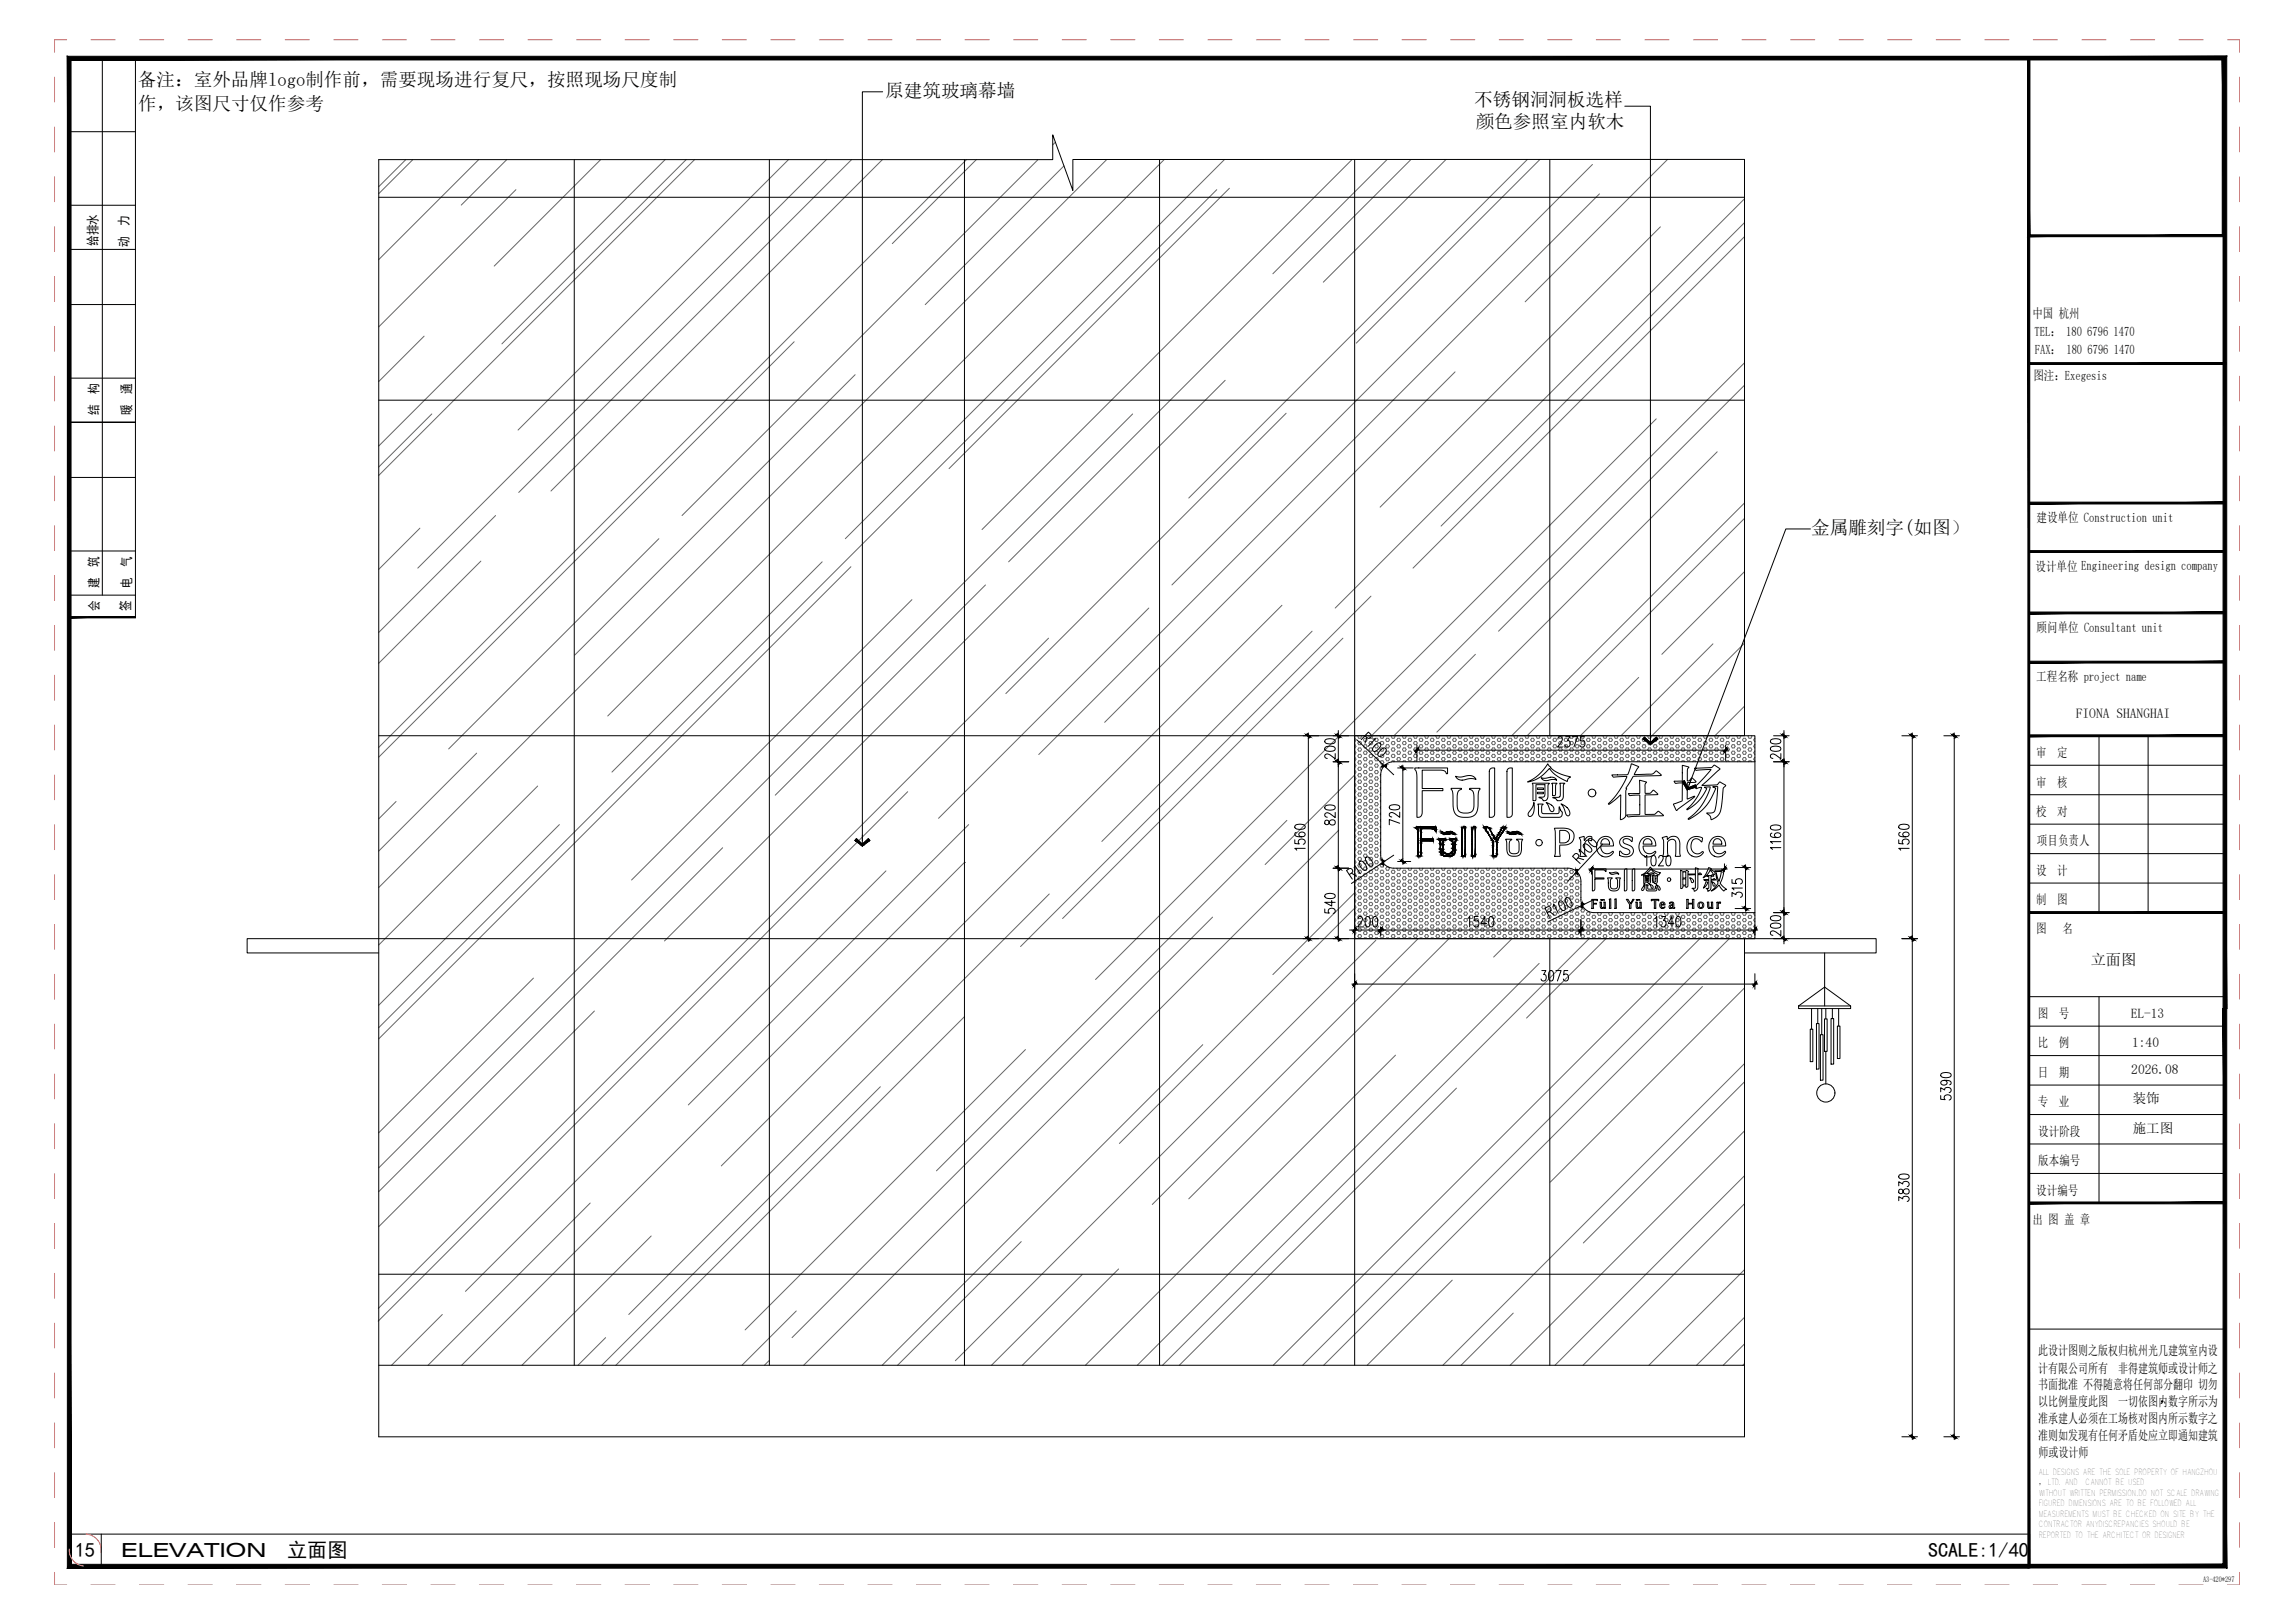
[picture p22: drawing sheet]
<svg xmlns="http://www.w3.org/2000/svg" width="594mm" height="420mm" viewBox="0 0 594 420" stroke-linecap="round" stroke-linejoin="round" font-family="sans-serif">
<defs><g id="words">
<g font-size="5.2">
<text x="19.5" y="403.1">15</text>
<text x="74.3" y="403.1">立面图</text>
<text x="499.1" y="403.1">SCALE:1/40</text>
</g>
<text font-size="5" x="31.4" y="403.1">ELEVATION</text>
<g font-size="4.8">
<text x="35.7" y="22.3">备注：室外品牌logo制作前，需要现场进行复尺，按照现场尺度制</text>
<text x="35.7" y="28.5">作，该图尺寸仅作参考</text>
<text x="229.1" y="25">原建筑玻璃幕墙</text>
<text x="381.6" y="27.4">不锈钢洞洞板选样</text>
<text x="382" y="33.2">颜色参照室内软木</text>
<text x="468.8" y="138.2">金属雕刻字(如图）</text>
</g>
<text font-size="3.9" x="541.2" y="249.8">立面图</text>
<g font-size="3.5">
<text x="537.3" y="186">FIONA SHANGHAI</text>
<text x="551.6" y="263.6">EL-13</text>
<text x="551.9" y="271">1:40</text>
<text x="551.7" y="278.1">2026.08</text>
<text x="552.1" y="285.5">装饰</text>
<text x="552.1" y="293.4">施工图</text>
</g>
<g font-size="3.4">
<text x="33.2" y="58.5" transform="rotate(-90 33.2 58.5)">力</text>
<text x="25.2" y="63.6" transform="rotate(-90 25.2 63.6)">给排水</text>
<text x="33.2" y="64" transform="rotate(-90 33.2 64)">动</text>
<text x="526.1" y="82.3">中国 杭州</text>
<text x="526.7" y="87">TEL： 180 6796 1470</text>
<text x="526.7" y="91.6">FAX： 180 6796 1470</text>
<text x="25.5" y="101.9" transform="rotate(-90 25.5 101.9)">构</text>
<text x="33.9" y="101.9" transform="rotate(-90 33.9 101.9)">通</text>
<text x="526.3" y="98.3">图注：Exegesis</text>
<text x="25.5" y="107.4" transform="rotate(-90 25.5 107.4)">结</text>
<text x="33.9" y="107.4" transform="rotate(-90 33.9 107.4)">暖</text>
<text x="527.2" y="135.2">建设单位 Construction unit</text>
<text x="25.5" y="146.7" transform="rotate(-90 25.5 146.7)">筑</text>
<text x="33.9" y="146.7" transform="rotate(-90 33.9 146.7)">气</text>
<text x="526.9" y="147.8">设计单位 Engineering design company</text>
<text x="25.5" y="152.2" transform="rotate(-90 25.5 152.2)">建</text>
<text x="33.9" y="152.2" transform="rotate(-90 33.9 152.2)">电</text>
<text x="25.6" y="158.2" transform="rotate(-90 25.6 158.2)">会</text>
<text x="33.7" y="158.2" transform="rotate(-90 33.7 158.2)">签</text>
<text x="527.2" y="163.7">顾问单位 Consultant unit</text>
<text x="527.1" y="176.4">工程名称 project name</text>
<text x="527.1" y="196">审</text>
<text x="532.5" y="196">定</text>
<text x="527.1" y="203.6">审</text>
<text x="532.5" y="203.6">核</text>
<text x="527.1" y="211.2">校</text>
<text x="532.5" y="211.2">对</text>
<text x="527.3" y="218.9">项目负责人</text>
<text x="527.1" y="226.5">设</text>
<text x="532.5" y="226.5">计</text>
<text x="527.1" y="234.1">制</text>
<text x="532.5" y="234.1">图</text>
<text x="527.1" y="241.6">图</text>
<text x="533.9" y="241.6">名</text>
<text x="527.5" y="263.5">图</text>
<text x="532.9" y="263.5">号</text>
<text x="527.5" y="271.1">比</text>
<text x="532.9" y="271.1">例</text>
<text x="527.5" y="278.8">日</text>
<text x="532.9" y="278.8">期</text>
<text x="527.5" y="286.4">专</text>
<text x="532.9" y="286.4">业</text>
<text x="527.6" y="294">设计阶段</text>
<text x="527.6" y="301.7">版本编号</text>
<text x="527.1" y="309.3">设计编号</text>
<text x="526.1" y="316.8">出 图 盖 章</text>
<text x="527.6" y="350.9">此设计图则之版权归杭州光几建筑室内设</text>
<text x="527.6" y="355.3">计有限公司所有</text>
<text x="527.6" y="359.7">书面批准 不得随意将任何部分翻印 切勿</text>
<text x="548.3" y="355.3">非得建筑师或设计师之</text>
<text x="527.6" y="364.1">以比例量度此图</text>
<text x="548.3" y="364.1">一切依图内数字所示为</text>
<text x="527.6" y="368.5">准承建人必须在工场核对图内所示数字之</text>
<text x="527.6" y="372.9">准则如发现有任何矛盾处应立即通知建筑</text>
<text x="527.7" y="377.1">师或设计师</text>
</g>
<text font-size="2.3" x="527.7" y="384.5">， LTD. AND</text>
<g font-size="2.1">
<text x="527.6" y="381.8">ALL DESIGNS ARE THE SOLE PROPERTY OF HANGZHOU</text>
<text x="527.7" y="389.9">FIGURED DIMENSIONS ARE TO BE FOLLOWED ALL</text>
<text x="527.7" y="387.2">WITHOUT WRITTEN PERMISSION.DO NOT SCALE DRAWING</text>
<text x="539.8" y="384.5">CANNOT BE USED</text>
<text x="527.7" y="392.6">MEASUREMENTS MUST BE CHECKED ON SITE BY THE</text>
<text x="527.7" y="395.3">CONTRACTOR ANYDISCREPANCIES SHOULD BE</text>
<text x="527.7" y="398">REPORTED TO THE ARCHITECT OR DESIGNER</text>
</g>
<text font-size="2" x="570.3" y="409.6">A3-420*297</text>
</g></defs>
<!-- layer: FC-TEXT -->
<g fill="none" stroke="#666" stroke-width=".26">
<path d="M273.2 36.8l-.7 .7M105 41.3l-7 7M106.9 41.3l-8.9 8.8M123.9 41.3l-25.9 25.9M131.2 41.3l-11.8 11.8M133.5 49.1l-35.5 35.5M155.5 41.3l-27.6 27.6M172.2 41.3l-74.2 74.2M177.6 41.3l-47.7 47.7M179.8 41.3l-81.8 81.8M204.1 41.3l-70 70M213.9 41.3l-105.8 105.8"/>
<path d="M220.4 41.3l-86.1 86.2M228.4 41.3l-85.8 85.8M250.2 41.3l-152.2 152.2M252.7 41.3l-21.7 21.8M268.7 41.3l-92.2 92.2M275.4 42.9l-35.9 36M286.5 41.3l-188.5 188.5M301.4 41.3l-144.1 144.1M315 49.1l-217 216.9M317 41.3l-98.2 98.2M318.2 48.7l-72.5 72.6M350 41.3l-95.8 95.8"/>
<path d="M359.1 41.3l-29.6 29.6M365.2 41.3l-104.1 104.1M374.3 41.3l-31.8 31.8M395.4 41.3l-87.7 87.6M398.6 41.3l-47.5 47.5M412.2 42.6l-108.8 108.8M414 50.2l-145.1 145.1M429.8 58.7l-72.6 72.6M431.6 41.3l-36.8 36.8M451.6 57.6l-78.6 78.6M451.6 51.5l-106 105.9M451.6 61.3l-85.8 85.8"/>
<path d="M109.8 87l-11.8 11.8M205.6 88.5l-107.6 107.5M221.4 97l-72.6 72.6M317.1 98.5l-145.1 145.1M376.7 96.3l-90.8 90.7M451.6 93.9l-96.6 96.6M451.6 99.7l-63.7 63.7M111.8 107.2l-13.8 13.7M293.2 107.2l-195.2 195.1M332.9 107l-72.5 72.6M428.7 108.4l-145.1 145.2M444.5 117l-72.6 72.5"/>
<path d="M108.7 136.7l-10.7 10.7M128.3 133.5l-30.3 30.2M170.6 139.5l-54.5 54.4M451.6 130.2l-60.3 60.3M451.6 134.2l-56.3 56.3M124.5 145.3l-26.5 26.4M212.8 145.4l-54.4 54.5M220.3 146.7l-122.3 122.2M236.1 155.2l-72.6 72.6M255.1 151.4l-54.4 54.5M297.4 157.4l-54.5 54.4M331.8 156.7l-145.1 145.1"/>
<path d="M354.9 154.3l-90.7 90.7M451.6 148l-21.4 21.4M271.4 165.2l-173.5 173.5M339.6 163.4l-54.4 54.4M347.6 165.2l-72.5 72.6M381.9 169.4l-21.1 21.1M424.2 175.4l-15.1 15.1M443.4 166.7l-23.8 23.8M451.6 166.5l-24 24M123.4 195l-25.4 25.3M451.6 182.8l-7.7 7.7M102.5 207.5l-4.5 4.5"/>
<path d="M139.2 203.5l-41.2 41.1M144.8 213.5l-46.8 46.7M187.1 219.5l-89.1 89M235 205l-137.1 137M250.7 213.5l-72.5 72.5M333.1 212.4l-90.7 90.7M346.5 214.9l-138.5 138.5M350.7 200.6l-23.2 23.2M229.3 225.5l-108.8 108.8M249.7 223.3h.1M249.7 223.3l-130.2 130.1M271.6 231.4l-108.8 108.9"/>
<path d="M313.9 237.4l-108.9 108.9M350.7 231.1l-21.2 21.2M350.7 235.1l-60.9 60.9M138.1 253.2l-40.1 40.1M356.2 243.4l-108.9 108.9M367.1 243l-68.8 68.8M375.1 243l-67.4 67.4M391.4 243l-4.8 4.8M398.4 249.4l-104 104M411.4 243l-110.5 110.4M415.7 243l-20.5 20.6M440 243l-110.4 110.4"/>
<path d="M440.7 255.4l-98.1 98M447.6 243l-110.4 110.4M451.6 255.8l-50.3 50.2M153.9 261.7l-55.9 55.9M249.7 263.2l-90.3 90.2M249.7 263.2h.1M265.4 271.7l-72.5 72.6M311.3 270.4l-82.9 83M361.2 273.2l-80.2 80.2M451.6 275.3l-78.1 78.1M227.9 281.3l-72.1 72.1M377 281.7l-71.7 71.7"/>
<path d="M451.6 292.8l-60.7 60.6M451.6 280.1l-41.7 41.7M152.8 311.4l-42 42M168.6 320l-20 19.9M451.6 311.6l-41.8 41.8M451.6 304.4l-49.1 49M206.1 339.4l-14 14M264.4 321.4l-32.1 32M280.1 330l-23.4 23.4M289.6 328.5l-25 24.9M375.9 331.4l-22 22M391.7 339.9l-13.5 13.5"/>
<path d="M451.6 328.7l-24.8 24.7M114.5 340.3l-13.1 13.1M148.5 340l-13.4 13.4M156.8 346.3l-7.2 7.1M199 352.3l-1.1 1.1M451.6 347.9l-5.5 5.5M451.6 341l-12.4 12.4M451.6 353l-.5 .4"/>
</g>
<g fill="none" stroke="#000" stroke-width=".26">
<path d="M17.9 15h507.3v390.9h-507.3zM98 51.1h353.6M148.6 41.3v312.1M199.2 41.3v312.1M249.7 41.3v312.1M300.2 41.3v312.1M350.7 41.3v312.1M401.2 41.3v149.2M98 103.6h353.6M98 190.5h353.6v-149.2h-173.9v8l-5.2-14.4v6.4h-174.5v330.7h353.6v-129M338.7 191.1v51.2M343.1 193.4l1-.2a1.17 1.17 0 0 1 1.5 .7 1.65 1.65 0 0 1-2.2 .5l-.5-.5z"/>
<path d="M343.1 191.5a2.59 2.59 0 0 1 2.4 0l.1 .5a1.65 1.65 0 0 1-2.2 .5l-.5-.5zM345.1 197.2h4M345.6 195.1v1.3l-1.3-.9-.9-.3-.5 .4v.4l.7 .3M346.4 189.1v.7M346.4 190.5v6.7M346.4 197.9v26.2M350.7 190.5h103.6v6.7h-93.5a3.4 3.4 0 0 0-3.4 3.4v20.8a3.4 3.4 0 0 0 3.4 3.4l45.1-.1a3.4 3.4 0 0 1 3.3 3.4v4.8a3.4 3.4 0 0 0 3.4 3.4h41.7v6.7h-103.6zM351.2 191.5l6.6 6.3M353.3 190.5l1 .7 .4-.2 .3-.6-.8-.9-1.8 2M353.8 190.9l-.5 1.5M355.3 191.3l.7-.1-1.8 2M356 192.8l.9-.5 .5 .2a1.63 1.63 0 0 1-1.2 1.9l-.4 .2-.4-.3a1.34 1.34 0 0 1 .6-1.5z"/>
<path d="M357.4 194.1l.9-.5 .5 .2a1.65 1.65 0 0 1-1.2 1.9l-.4 .2-.4-.2a1.37 1.37 0 0 1 .6-1.6zM358.3 198.3l2.5 2.3M361.8 198.8h4M363.1 199.5v22.9M366.8 192.9v4M367.4 194.2h78.6M403.3 191.3l.1-.3a.62 .62 0 0 1 .9-.2 .62 .62 0 0 1 0 .9l-1.1 1.7h1.3M405.3 190.7h1.1l-.6 1a.79 .79 0 0 1 .6 1.1 .79 .79 0 0 1-1.2 .3l-.1-.2M407 190.7h1.4l-1 2.7M410.1 190.7h-1l-.1 1.2a.74 .74 0 0 1 1-.2 .74 .74 0 0 1 .3 .9 .68 .68 0 0 1-.6 .8 .68 .68 0 0 1-.8-.5M446.7 192.9v4M454.3 197.2v39.1"/>
<path d="M458.4 193.4l1-.2a1.18 1.18 0 0 1 1.6 .7 1.65 1.65 0 0 1-2.2 .5l-.5-.5zM458.4 191.5a2.61 2.61 0 0 1 2.5 0l.1 .5a1.65 1.65 0 0 1-2.2 .5l-.5-.5zM459.1 190.5h4M459.1 197.2h4M461 195.1v1.3l-1.3-.9-.9-.3-.4 .2-.1 .6 .6 .3M461.8 189.1v.7M461.8 190.5v6.7M461.8 197.9v37.7M492.3 190.5h4.1M495 191.1v51.2M503.2 190.5h4M505.9 191.1v180.2"/>
<path d="M335.2 217.4v1l1.1 .1a.85 .85 0 0 1 .5-1.4 .85 .85 0 0 1 1.1 1l-.5 .5M335.3 213.7l1-.3a1.16 1.16 0 0 1 1.6 .7 1.63 1.63 0 0 1-2.2 .5l-.5-.5zM335.6 215.5l-.3 .1-.1 .5a1.48 1.48 0 0 0 1.8 .5l.7-.2a.74 .74 0 0 0-.7-1 .74 .74 0 0 0-.7 1l.7 .2M337.9 219.6h-2.7l.5 .5M343.1 212.4l-.2 .7a.55 .55 0 0 0 .5 .4 .55 .55 0 0 0 .6-.3 .84 .84 0 0 1 .7-1 .84 .84 0 0 1 .9 .9 .89 .89 0 0 1-1 .5 .89 .89 0 0 1-.6-1 .62 .62 0 0 0-.9-.2zM343.1 208.7l1-.3a1.17 1.17 0 0 1 1.5 .8 1.65 1.65 0 0 1-2.2 .4l-.5-.4zM345.6 210.3v1.4l-1.3-1-.9-.3-.5 .4v.4l.7 .4M359.8 208.6l1-.3a1.18 1.18 0 0 1 1.5 .8 1.65 1.65 0 0 1-2.2 .5l-.5-.5zM362.3 213.1l-2.7-.9v1.3M362.3 210.2v1.4l-1.6-1.2a.61 .61 0 0 0-1 .2 .61 .61 0 0 0 .4 .9h.2M410 218.5a1.84 1.84 0 0 1 2 1.9l-.1 .1a1.63 1.63 0 0 1-2-1.1l-.1-.4zM411.3 217.1a1.84 1.84 0 0 1 2 1.9l-.1 .1a1.6 1.6 0 0 1-1.9-1.1l-.2-.4z"/>
<path d="M414.8 218.5l-6.2 6.7M458.4 213.8l1-.2a1.18 1.18 0 0 1 1.6 .7 1.65 1.65 0 0 1-2.2 .5l-.5-.5zM458.7 215.7l-.3 .1-.1 .5a1.52 1.52 0 0 0 1.8 .5l.8-.3a.74 .74 0 0 0-.8-.9 .74 .74 0 0 0-.7 .9l.7 .3M461 219.4h-2.7l.5 .5M461 217.9h-2.7l.5 .5M491.5 217.4v1l1.2 .1a.85 .85 0 0 1 .4-1.4 .85 .85 0 0 1 1.1 1l-.5 .5M491.6 213.7l1.1-.3a1.16 1.16 0 0 1 1.5 .7 1.63 1.63 0 0 1-2.2 .5l-.5-.5zM491.9 215.5l-.3 .1-.1 .5a1.48 1.48 0 0 0 1.8 .5l.8-.2a.74 .74 0 0 0-.7-1 .74 .74 0 0 0-.7 1l.6 .2M494.2 219.6h-2.7l.5 .5M342.9 235.3v1l1.2 .1a.74 .74 0 0 1-.2-1 .74 .74 0 0 1 1-.3 .7 .7 0 0 1 .7 .5 .7 .7 0 0 1-.2 .8l-.3 .1M343.1 231.6a2.59 2.59 0 0 1 2.4 0l.1 .4a1.63 1.63 0 0 1-2.2 .5l-.5-.5zM344.7 233.1v1.5l-1.8-1h2.7"/>
<path d="M345.1 224.8h4M346.4 225.4v16.9M349.3 226.4l.9-.7-.2-.7-.4-.2-1 .5 1.5 2.3M349.8 226l1.4 .8M350.5 224.6l.1-.6 1.5 2.2M351.5 237.9l.1-.4a.62 .62 0 0 1 .9-.1 .62 .62 0 0 1 .1 .9l-1.2 1.7h1.4M352 223.1l.2-.2a1.64 1.64 0 0 1 1.6 1.6v.4l-.3 .4a1.62 1.62 0 0 1-1.6-1.6zM353.6 222l.2-.1a1.62 1.62 0 0 1 1.6 1.5v.4l-.3 .4a1.64 1.64 0 0 1-1.6-1.5zM353.6 237.4l.5-.1a1.65 1.65 0 0 1 .5 2.1l-.2 .4-.5 .2a1.65 1.65 0 0 1-.4-2.2zM355.6 237.4l.5-.1a1.63 1.63 0 0 1 .4 2.1l-.2 .4-.4 .2a1.65 1.65 0 0 1-.5-2.2zM357.4 240v2.1M357.4 223.6l-7.6 5.1"/>
<path d="M360.8 221.4l-2.8 1.9M361.8 223h3.4M379.9 237.8l.5-.5v2.7M382.6 237.3h-.9l-.1 1.1a.86 .86 0 0 1 1.3 .5 .86 .86 0 0 1-.9 1.1l-.5-.6M384.8 239.1h-1.4l1-1.8v2.7M385.6 237.4l.5-.1a1.65 1.65 0 0 1 .5 2.1l-.2 .4-.5 .2a1.65 1.65 0 0 1-.5-2.2zM400.5 236.2l.8-.3a.66 .66 0 0 0 .1-.8 .66 .66 0 0 0-.7-.4l-.8 .4 1.2 2.4M401.1 236l1.2 .9M402 234.7l.2-.7 1.2 2.4M403.7 233.3l.1-.1a1.63 1.63 0 0 1 1.4 1.8v.4l-.4 .3a1.64 1.64 0 0 1-1.3-1.7zM405.4 232.5l.2-.1a1.63 1.63 0 0 1 1.4 1.7l-.1 .5-.3 .3a1.85 1.85 0 0 1-1.2-2.4zM408 222.6l.6-.7-.1-.7a.63 .63 0 0 0-.8-.1l-.6 .6 1.9 1.8"/>
<path d="M408.2 225.7l-2.3 2.4M408.5 222.1l1.5 .5M408.8 220.6v-.7l1.9 1.8M408.9 234.6l-8.2 4M409.2 238.1v4M412 225v1.3M412.6 232.9l-3 1.5M412.6 225h33.1M425.8 222l.5-.5v2.7M427.6 221.6l.5-.1a1.63 1.63 0 0 1 .5 2.2l-.2 .3-.5 .2a1.61 1.61 0 0 1-.5-2.2zM428.4 237.8l.5-.5v2.7M429.4 222.1l.4-.6h.3l.4 .5-.3 .9-.9 1.3h1.3"/>
<path d="M430.1 237.3h1.1l-.6 1a.79 .79 0 0 1 .6 1.1 .79 .79 0 0 1-1.2 .3l-.1-.3M431.5 221.6l.5-.1a1.61 1.61 0 0 1 .5 2.2l-.2 .3-.5 .2a1.63 1.63 0 0 1-.5-2.2zM433.3 239.1h-1.5l1-1.8v2.7M434.1 237.4l.4-.1a1.65 1.65 0 0 1 .5 2.1l-.2 .4-.5 .2a1.63 1.63 0 0 1-.4-2.2zM446.4 223.6v1.4M448.3 232.1v-1l1.1 .5a.79 .79 0 0 1 1-.6 .79 .79 0 0 1 .4 1.2l-.3 .1M448.3 227.7v.9l1.2 .1a.86 .86 0 0 1 .5-1.3 .86 .86 0 0 1 1 1l-.5 .4M449.1 224.6h4.1M449.1 235.2h4.1M451 229.9h-2.7l.5 .5M451.8 225.3v9.2M454.3 239.5v2.6"/>
<path d="M458.4 239.2l1-.2a1.18 1.18 0 0 1 1.6 .7 1.63 1.63 0 0 1-2.2 .5l-.5-.5zM458.4 237.3l1-.3a1.18 1.18 0 0 1 1.6 .8 1.65 1.65 0 0 1-2.2 .5l-.5-.5zM459.1 236.3h4M461.8 236.3v6.7M98 246.7h-34v-3.7h421.7v3.7h-34.1M337.3 243h4.1M345.1 243h4M349.3 240.8h.7M350.7 240.8h6.7M351.3 254.8h102.3M358.1 240.8h50.5M399.1 251.3h1.1l-.6 1a.79 .79 0 0 1 .6 1.1 .79 .79 0 0 1-1.2 .3l-.1-.3"/>
<path d="M401.1 251.4l.5-.1a1.63 1.63 0 0 1 .5 2.1l-.2 .4-.5 .2a1.63 1.63 0 0 1-.5-2.2zM401.2 243v110.4M402.8 251.3h1.3l-1 2.7M405.8 251.3h-.9l-.1 1.1a.74 .74 0 0 1 .9-.1 .74 .74 0 0 1 .3 .9 .68 .68 0 0 1-.5 .8 .68 .68 0 0 1-.8-.6M409.9 240.8h43.7M454.3 252.1v4M459.1 243h4M461 240.9v1.3l-1.7-1.1a.61 .61 0 0 0-.9 .2 .61 .61 0 0 0 .4 .8h.1M461.8 243.7v.6M492.3 243h4.1M495 243.7v127.6M502.5 277.9l1-.2a1.18 1.18 0 0 1 1.6 .7 1.65 1.65 0 0 1-2.2 .5l-.5-.5z"/>
<path d="M503.3 279.7l.6 .3a.74 .74 0 0 1-.7 .9 .74 .74 0 0 1-.7-.9 2.42 2.42 0 0 1 2.4 0l.2 .4-.4 .4M502.4 283.6v1l1.1 .1a.86 .86 0 0 1 .5-1.4 .86 .86 0 0 1 1.1 1l-.6 .5M502.4 282.7v-1.1l1 .6a.79 .79 0 0 1 1.1-.6 .79 .79 0 0 1 .3 1.2h-.3M491.5 310.8v-1l1 .6a.79 .79 0 0 1 1.1-.7 .79 .79 0 0 1 .3 1.2l-.2 .1M491.5 307v-1.1l1 .6a.79 .79 0 0 1 1.1-.6 .79 .79 0 0 1 .3 1.2l-.2 .1M491.6 308a.66 .66 0 0 0 .3 1l.5-.1a1.07 1.07 0 0 1 .5-1 1.07 1.07 0 0 1 1.2 .1 .83 .83 0 0 1-.7 1.2 .83 .83 0 0 1-.9-1 .62 .62 0 0 0-.9-.2zM491.6 304.2l1.1-.3a1.16 1.16 0 0 1 1.5 .8 1.61 1.61 0 0 1-2.2 .5l-.5-.5zM98 329.9h353.6M98 353.4h353.6M492.3 371.9h4.1M503.2 371.9h4"/>
</g>
<g fill="none" stroke="#000" stroke-width=".26">
<path d="M472.3 246.7v13.7M465.6 260.4h13.5v.7h-13.5zM465.6 260.4l6.7-4.9 6.8 4.9M468.6 266.4h.7v8.4h-.7zM468.9 261.1v5.3M470.2 265h.7v11.8h-.7zM470.5 261.1v3.9M471.2 267.9h.7v11.7h-.7zM471.6 261.1v6.8M472.3 263.8h.7v8.4h-.7zM472.6 261.1v2.7M472.6 272.2v8.4"/>
<path d="M474 263.7h.7v11.8h-.7zM474.3 261.1v2.6M475.6 265.6h.7v8.4h-.7zM476 261.1v4.5"/>
<circle cx="472.6" cy="282.9" r="2.35"/>
</g>
<g fill="none" stroke="#666" stroke-width=".26">
<path d="M350.7 191.1l.3 .4-.3 .4M350.7 192.8l.3 .4-.3 .4M350.7 194.5l.3 .4-.3 .4M350.7 196.1l.3 .4-.3 .5M350.7 197.8l.3 .4-.3 .4M350.7 199.4l.3 .5-.3 .4M351.6 190.5l-.1 .2 .2 .4h.5l.3-.4-.2-.2M351.7 191.9h.5l.3 .5-.3 .4h-.5l-.2-.4zM351.7 193.6h.5l.3 .4-.3 .5h-.5l-.2-.5zM351.7 195.3h.5l.3 .4-.3 .4h-.5l-.2-.4zM351.7 197h.5l.3 .4-.3 .4h-.5l-.2-.4zM351.7 198.6h.5l.3 .4-.3 .4h-.5l-.2-.4z"/>
<path d="M353.2 191.1h.4l.3 .4-.3 .4h-.4l-.3-.4zM353.2 192.8h.4l.3 .4-.3 .4h-.4l-.3-.4zM353.2 194.5h.4l.3 .4-.3 .4h-.4l-.3-.4zM353.2 196.1h.4l.3 .4-.3 .5h-.4l-.3-.5zM353.2 197.8h.4l.3 .4-.3 .4h-.4l-.3-.4zM353.2 199.4h.4l.3 .5-.3 .4h-.4l-.3-.4zM354.5 190.5l-.1 .2 .2 .4h.5l.2-.4-.1-.2M354.6 191.9h.5l.2 .5-.2 .4h-.5l-.2-.4zM354.6 193.6h.5l.2 .4-.2 .5h-.5l-.2-.5zM354.6 195.3h.5l.2 .4-.2 .4h-.5l-.2-.4zM354.6 197h.5l.2 .4-.2 .4h-.5l-.2-.4zM354.6 198.6h.5l.2 .4-.2 .4h-.5l-.2-.4z"/>
<path d="M356.1 191.1h.4l.3 .4-.3 .4h-.4l-.3-.4zM356.1 192.8h.4l.3 .4-.3 .4h-.4l-.3-.4zM356.1 194.5h.4l.3 .4-.3 .4h-.4l-.3-.4zM356.1 196.1h.4l.3 .4-.3 .5h-.4l-.3-.5zM356.1 197.8h.4l.3 .4-.3 .4h-.4l-.3-.4zM356.1 199.4h.4l.3 .5-.3 .4h-.4l-.3-.4zM357.4 190.5l-.1 .2 .2 .4h.5l.2-.4-.1-.2M357.5 191.9h.5l.2 .5-.2 .4h-.5l-.2-.4zM357.5 193.6h.5l.2 .4-.2 .5h-.5l-.2-.5zM357.5 195.3h.5l.2 .4-.2 .4h-.5l-.2-.4zM357.5 197h.5l.2 .4-.2 .4h-.5l-.2-.4zM358 198.7l-.5-.1-.2 .4 .3 .4"/>
<path d="M358.9 191.1h.5l.3 .4-.3 .4h-.5l-.2-.4zM358.9 192.8h.5l.3 .4-.3 .4h-.5l-.2-.4zM358.9 194.5h.5l.3 .4-.3 .4h-.5l-.2-.4zM358.9 196.1h.5l.3 .4-.3 .5h-.5l-.2-.5zM360.3 190.5l-.2 .2 .3 .4h.5l.2-.4-.1-.2M360.4 191.9h.5l.2 .5-.2 .4h-.5l-.3-.4zM360.4 193.6h.5l.2 .4-.2 .5h-.5l-.3-.5zM360.4 195.3h.5l.2 .4-.2 .4h-.5l-.3-.4zM361 197.2l-.1-.2h-.5l-.2 .2M361.8 191.1h.5l.2 .4-.2 .4h-.5l-.2-.4zM361.8 192.8h.5l.2 .4-.2 .4h-.5l-.2-.4zM361.8 194.5h.5l.2 .4-.2 .4h-.5l-.2-.4z"/>
<path d="M361.8 196.1h.5l.2 .4-.2 .5h-.5l-.2-.5zM363.1 197.2l.2-.2h.5l.1 .2M363.2 190.5l-.2 .2 .3 .4h.5l.2-.4-.1-.2M363.3 191.9h.5l.2 .5-.2 .4h-.5l-.3-.4zM363.3 193.6h.5l.2 .4-.2 .5h-.5l-.3-.5zM363.3 195.3h.5l.2 .4-.2 .4h-.5l-.3-.4zM364.7 191.1h.5l.2 .4-.2 .4h-.5l-.2-.4zM364.7 192.8h.5l.2 .4-.2 .4h-.5l-.2-.4zM364.7 194.5h.5l.2 .4-.2 .4h-.5l-.2-.4zM364.7 196.1h.5l.2 .4-.2 .5h-.5l-.2-.5zM366 197.2l.2-.2h.4l.2 .2M366.1 190.5l-.2 .2 .3 .4h.4l.3-.4-.1-.2"/>
<path d="M366.2 191.9h.4l.3 .5-.3 .4h-.4l-.3-.4zM366.2 193.6h.4l.3 .4-.3 .5h-.4l-.3-.5zM366.2 195.3h.4l.3 .4-.3 .4h-.4l-.3-.4zM367.6 191.1h.5l.2 .4-.2 .4h-.5l-.2-.4zM367.6 192.8h.5l.2 .4-.2 .4h-.5l-.2-.4zM367.6 194.5h.5l.2 .4-.2 .4h-.5l-.2-.4zM367.6 196.1h.5l.2 .4-.2 .5h-.5l-.2-.5zM368.9 197.2l.1-.2h.5l.2 .2M368.9 190.5l-.1 .2 .2 .4h.5l.3-.4-.2-.2M369 191.9h.5l.3 .5-.3 .4h-.5l-.2-.4zM369 193.6h.5l.3 .4-.3 .5h-.5l-.2-.5zM369 195.3h.5l.3 .4-.3 .4h-.5l-.2-.4z"/>
<path d="M370.5 191.1h.5l.2 .4-.2 .4h-.5l-.3-.4zM370.5 192.8h.5l.2 .4-.2 .4h-.5l-.3-.4zM370.5 194.5h.5l.2 .4-.2 .4h-.5l-.3-.4zM370.5 196.1h.5l.2 .4-.2 .5h-.5l-.3-.5zM371.8 197.2l.1-.2h.5l.2 .2M371.8 190.5l-.1 .2 .2 .4h.5l.3-.4-.2-.2M371.9 191.9h.5l.3 .5-.3 .4h-.5l-.2-.4zM371.9 193.6h.5l.3 .4-.3 .5h-.5l-.2-.5zM371.9 195.3h.5l.3 .4-.3 .4h-.5l-.2-.4zM373.4 191.1h.5l.2 .4-.2 .4h-.5l-.3-.4zM373.4 192.8h.5l.2 .4-.2 .4h-.5l-.3-.4zM373.4 194.5h.5l.2 .4-.2 .4h-.5l-.3-.4z"/>
<path d="M373.4 196.1h.5l.2 .4-.2 .5h-.5l-.3-.5zM374.7 197.2l.1-.2h.5l.1 .2M374.7 190.5l-.1 .2 .2 .4h.5l.2-.4-.1-.2M374.8 191.9h.5l.2 .5-.2 .4h-.5l-.2-.4zM374.8 193.6h.5l.2 .4-.2 .5h-.5l-.2-.5zM374.8 195.3h.5l.2 .4-.2 .4h-.5l-.2-.4zM376.3 191.1h.4l.3 .4-.3 .4h-.4l-.3-.4zM376.3 192.8h.4l.3 .4-.3 .4h-.4l-.3-.4zM376.3 194.5h.4l.3 .4-.3 .4h-.4l-.3-.4zM376.3 196.1h.4l.3 .4-.3 .5h-.4l-.3-.5zM377.6 197.2l.1-.2h.5l.1 .2M377.6 190.5l-.1 .2 .2 .4h.5l.2-.4-.1-.2"/>
<path d="M377.7 191.9h.5l.2 .5-.2 .4h-.5l-.2-.4zM377.7 193.6h.5l.2 .4-.2 .5h-.5l-.2-.5zM377.7 195.3h.5l.2 .4-.2 .4h-.5l-.2-.4zM379.1 191.1h.5l.3 .4-.3 .4h-.5l-.2-.4zM379.1 192.8h.5l.3 .4-.3 .4h-.5l-.2-.4zM379.1 194.5h.5l.3 .4-.3 .4h-.5l-.2-.4zM379.1 196.1h.5l.3 .4-.3 .5h-.5l-.2-.5zM380.4 197.2l.2-.2h.5l.1 .2M380.5 190.5l-.1 .2 .2 .4h.5l.2-.4-.1-.2M380.6 191.9h.5l.2 .5-.2 .4h-.5l-.2-.4zM380.6 193.6h.5l.2 .4-.2 .5h-.5l-.2-.5zM380.6 195.3h.5l.2 .4-.2 .4h-.5l-.2-.4z"/>
<path d="M382 191.1h.5l.3 .4-.3 .4h-.5l-.2-.4zM382 192.8h.5l.3 .4-.3 .4h-.5l-.2-.4zM382 194.5h.5l.3 .4-.3 .4h-.5l-.2-.4zM382 196.1h.5l.3 .4-.3 .5h-.5l-.2-.5zM383.3 197.2l.2-.2h.5l.1 .2M383.4 190.5l-.2 .2 .3 .4h.5l.2-.4-.1-.2M383.5 191.9h.5l.2 .5-.2 .4h-.5l-.3-.4zM383.5 193.6h.5l.2 .4-.2 .5h-.5l-.3-.5zM383.5 195.3h.5l.2 .4-.2 .4h-.5l-.3-.4zM384.9 191.1h.5l.2 .4-.2 .4h-.5l-.2-.4zM384.9 192.8h.5l.2 .4-.2 .4h-.5l-.2-.4zM384.9 194.5h.5l.2 .4-.2 .4h-.5l-.2-.4z"/>
<path d="M384.9 196.1h.5l.2 .4-.2 .5h-.5l-.2-.5zM386.2 197.2l.2-.2h.4l.2 .2M386.3 190.5l-.2 .2 .3 .4h.4l.3-.4-.1-.2M386.4 191.9h.4l.3 .5-.3 .4h-.4l-.3-.4zM386.4 193.6h.4l.3 .4-.3 .5h-.4l-.3-.5zM386.4 195.3h.4l.3 .4-.3 .4h-.4l-.3-.4zM387.8 191.1h.5l.2 .4-.2 .4h-.5l-.2-.4zM387.8 192.8h.5l.2 .4-.2 .4h-.5l-.2-.4zM387.8 194.5h.5l.2 .4-.2 .4h-.5l-.2-.4zM387.8 196.1h.5l.2 .4-.2 .5h-.5l-.2-.5zM389.1 197.2l.2-.2h.4l.2 .2M389.1 190.5l-.1 .2 .3 .4h.4l.3-.4-.2-.2"/>
<path d="M389.3 191.9h.4l.3 .5-.3 .4h-.4l-.3-.4zM389.3 193.6h.4l.3 .4-.3 .5h-.4l-.3-.5zM389.3 195.3h.4l.3 .4-.3 .4h-.4l-.3-.4zM390.7 191.1h.5l.2 .4-.2 .4h-.5l-.2-.4zM390.7 192.8h.5l.2 .4-.2 .4h-.5l-.2-.4zM390.7 194.5h.5l.2 .4-.2 .4h-.5l-.2-.4zM390.7 196.1h.5l.2 .4-.2 .5h-.5l-.2-.5zM392 197.2l.1-.2h.5l.2 .2M392 190.5l-.1 .2 .2 .4h.5l.3-.4-.2-.2M392.1 191.9h.5l.3 .5-.3 .4h-.5l-.2-.4zM392.1 193.6h.5l.3 .4-.3 .5h-.5l-.2-.5zM392.1 195.3h.5l.3 .4-.3 .4h-.5l-.2-.4z"/>
<path d="M393.6 191.1h.5l.2 .4-.2 .4h-.5l-.3-.4zM393.6 192.8h.5l.2 .4-.2 .4h-.5l-.3-.4zM393.6 194.5h.5l.2 .4-.2 .4h-.5l-.3-.4zM393.6 196.1h.5l.2 .4-.2 .5h-.5l-.3-.5zM394.9 197.2l.1-.2h.5l.2 .2M394.9 190.5l-.1 .2 .2 .4h.5l.2-.4-.1-.2M395 191.9h.5l.2 .5-.2 .4h-.5l-.2-.4zM395 193.6h.5l.2 .4-.2 .5h-.5l-.2-.5zM395 195.3h.5l.2 .4-.2 .4h-.5l-.2-.4zM396.5 191.1h.4l.3 .4-.3 .4h-.4l-.3-.4zM396.5 192.8h.4l.3 .4-.3 .4h-.4l-.3-.4zM396.5 194.5h.4l.3 .4-.3 .4h-.4l-.3-.4z"/>
<path d="M396.5 196.1h.4l.3 .4-.3 .5h-.4l-.3-.5zM397.8 197.2l.1-.2h.5l.1 .2M397.8 190.5l-.1 .2 .2 .4h.5l.2-.4-.1-.2M397.9 191.9h.5l.2 .5-.2 .4h-.5l-.2-.4zM397.9 193.6h.5l.2 .4-.2 .5h-.5l-.2-.5zM397.9 195.3h.5l.2 .4-.2 .4h-.5l-.2-.4zM399.3 191.1h.5l.3 .4-.3 .4h-.5l-.2-.4zM399.3 192.8h.5l.3 .4-.3 .4h-.5l-.2-.4zM399.3 194.5h.5l.3 .4-.3 .4h-.5l-.2-.4zM399.3 196.1h.5l.3 .4-.3 .5h-.5l-.2-.5zM400.6 197.2l.2-.2h.5l.1 .2M400.7 190.5l-.1 .2 .2 .4h.5l.2-.4-.1-.2"/>
<path d="M400.8 191.9h.5l.2 .5-.2 .4h-.5l-.2-.4zM400.8 193.6h.5l.2 .4-.2 .5h-.5l-.2-.5zM400.8 195.3h.5l.2 .4-.2 .4h-.5l-.2-.4zM402.2 191.1h.5l.3 .4-.3 .4h-.5l-.2-.4zM402.2 192.8h.5l.3 .4-.3 .4h-.5l-.2-.4zM402.2 194.5h.5l.3 .4-.3 .4h-.5l-.2-.4zM402.2 196.1h.5l.3 .4-.3 .5h-.5l-.2-.5zM403.5 197.2l.2-.2h.5l.1 .2M403.6 190.5l-.2 .2 .3 .4h.5l.2-.4-.1-.2M403.7 191.9h.5l.2 .5-.2 .4h-.5l-.3-.4zM403.7 193.6h.5l.2 .4-.2 .5h-.5l-.3-.5zM403.7 195.3h.5l.2 .4-.2 .4h-.5l-.3-.4z"/>
<path d="M405.1 191.1h.5l.2 .4-.2 .4h-.5l-.2-.4zM405.1 192.8h.5l.2 .4-.2 .4h-.5l-.2-.4zM405.1 194.5h.5l.2 .4-.2 .4h-.5l-.2-.4zM405.1 196.1h.5l.2 .4-.2 .5h-.5l-.2-.5zM406.4 197.2l.2-.2h.5l.1 .2M406.5 190.5l-.2 .2 .3 .4h.5l.2-.4-.1-.2M406.6 191.9h.5l.2 .5-.2 .4h-.5l-.3-.4zM406.6 193.6h.5l.2 .4-.2 .5h-.5l-.3-.5zM406.6 195.3h.5l.2 .4-.2 .4h-.5l-.3-.4zM408 191.1h.5l.2 .4-.2 .4h-.5l-.2-.4zM408 192.8h.5l.2 .4-.2 .4h-.5l-.2-.4zM408 194.5h.5l.2 .4-.2 .4h-.5l-.2-.4z"/>
<path d="M408 196.1h.5l.2 .4-.2 .5h-.5l-.2-.5zM409.3 197.2l.2-.2h.4l.2 .2M409.3 190.5l-.1 .2 .3 .4h.4l.3-.4-.2-.2M409.5 191.9h.4l.3 .5-.3 .4h-.4l-.3-.4zM409.5 193.6h.4l.3 .4-.3 .5h-.4l-.3-.5zM409.5 195.3h.4l.3 .4-.3 .4h-.4l-.3-.4zM410.9 191.1h.5l.2 .4-.2 .4h-.5l-.2-.4zM410.9 192.8h.5l.2 .4-.2 .4h-.5l-.2-.4zM410.9 194.5h.5l.2 .4-.2 .4h-.5l-.2-.4zM410.9 196.1h.5l.2 .4-.2 .5h-.5l-.2-.5zM412.2 197.2l.1-.2h.5l.2 .2M412.2 190.5l-.1 .2 .2 .4h.5l.3-.4-.2-.2"/>
<path d="M412.3 191.9h.5l.3 .5-.3 .4h-.5l-.2-.4zM412.3 193.6h.5l.3 .4-.3 .5h-.5l-.2-.5zM412.3 195.3h.5l.3 .4-.3 .4h-.5l-.2-.4zM413.8 191.1h.5l.2 .4-.2 .4h-.5l-.3-.4zM413.8 192.8h.5l.2 .4-.2 .4h-.5l-.3-.4zM413.8 194.5h.5l.2 .4-.2 .4h-.5l-.3-.4zM413.8 196.1h.5l.2 .4-.2 .5h-.5l-.3-.5zM415.1 197.2l.1-.2h.5l.2 .2M415.1 190.5l-.1 .2 .2 .4h.5l.3-.4-.2-.2M415.2 191.9h.5l.3 .5-.3 .4h-.5l-.2-.4zM415.2 193.6h.5l.3 .4-.3 .5h-.5l-.2-.5zM415.2 195.3h.5l.3 .4-.3 .4h-.5l-.2-.4z"/>
<path d="M416.7 191.1h.4l.3 .4-.3 .4h-.4l-.3-.4zM416.7 192.8h.4l.3 .4-.3 .4h-.4l-.3-.4zM416.7 194.5h.4l.3 .4-.3 .4h-.4l-.3-.4zM416.7 196.1h.4l.3 .4-.3 .5h-.4l-.3-.5zM418 197.2l.1-.2h.5l.1 .2M418 190.5l-.1 .2 .2 .4h.5l.2-.4-.1-.2M418.1 191.9h.5l.2 .5-.2 .4h-.5l-.2-.4zM418.1 193.6h.5l.2 .4-.2 .5h-.5l-.2-.5zM418.1 195.3h.5l.2 .4-.2 .4h-.5l-.2-.4zM419.6 191.1h.4l.3 .4-.3 .4h-.4l-.3-.4zM419.6 192.8h.4l.3 .4-.3 .4h-.4l-.3-.4zM419.6 194.5h.4l.3 .4-.3 .4h-.4l-.3-.4z"/>
<path d="M419.6 196.1h.4l.3 .4-.3 .5h-.4l-.3-.5zM420.9 197.2l.1-.2h.5l.1 .2M420.9 190.5l-.1 .2 .2 .4h.5l.2-.4-.1-.2M421 191.9h.5l.2 .5-.2 .4h-.5l-.2-.4zM421 193.6h.5l.2 .4-.2 .5h-.5l-.2-.5zM421 195.3h.5l.2 .4-.2 .4h-.5l-.2-.4zM422.4 191.1h.5l.3 .4-.3 .4h-.5l-.2-.4zM422.4 192.8h.5l.3 .4-.3 .4h-.5l-.2-.4zM422.4 194.5h.5l.3 .4-.3 .4h-.5l-.2-.4zM422.4 196.1h.5l.3 .4-.3 .5h-.5l-.2-.5zM423.7 197.2l.2-.2h.5l.1 .2M423.8 190.5l-.2 .2 .3 .4h.5l.2-.4-.1-.2"/>
<path d="M423.9 191.9h.5l.2 .5-.2 .4h-.5l-.3-.4zM423.9 193.6h.5l.2 .4-.2 .5h-.5l-.3-.5zM423.9 195.3h.5l.2 .4-.2 .4h-.5l-.3-.4zM425.3 191.1h.5l.2 .4-.2 .4h-.5l-.2-.4zM425.3 192.8h.5l.2 .4-.2 .4h-.5l-.2-.4zM425.3 194.5h.5l.2 .4-.2 .4h-.5l-.2-.4zM425.3 196.1h.5l.2 .4-.2 .5h-.5l-.2-.5zM426.6 197.2l.2-.2h.5l.1 .2M426.7 190.5l-.2 .2 .3 .4h.5l.2-.4-.1-.2M426.8 191.9h.5l.2 .5-.2 .4h-.5l-.3-.4zM426.8 193.6h.5l.2 .4-.2 .5h-.5l-.3-.5zM426.8 195.3h.5l.2 .4-.2 .4h-.5l-.3-.4z"/>
<path d="M428.2 191.1h.5l.2 .4-.2 .4h-.5l-.2-.4zM428.2 192.8h.5l.2 .4-.2 .4h-.5l-.2-.4zM428.2 194.5h.5l.2 .4-.2 .4h-.5l-.2-.4zM428.2 196.1h.5l.2 .4-.2 .5h-.5l-.2-.5zM429.5 197.2l.2-.2h.4l.2 .2M429.6 190.5l-.2 .2 .3 .4h.4l.3-.4-.1-.2M429.7 191.9h.4l.3 .5-.3 .4h-.4l-.3-.4zM429.7 193.6h.4l.3 .4-.3 .5h-.4l-.3-.5zM429.7 195.3h.4l.3 .4-.3 .4h-.4l-.3-.4zM431.1 191.1h.5l.2 .4-.2 .4h-.5l-.2-.4zM431.1 192.8h.5l.2 .4-.2 .4h-.5l-.2-.4zM431.1 194.5h.5l.2 .4-.2 .4h-.5l-.2-.4z"/>
<path d="M431.1 196.1h.5l.2 .4-.2 .5h-.5l-.2-.5zM432.4 197.2l.1-.2h.5l.2 .2M432.4 190.5l-.1 .2 .2 .4h.5l.3-.4-.2-.2M432.5 191.9h.5l.3 .5-.3 .4h-.5l-.2-.4zM432.5 193.6h.5l.3 .4-.3 .5h-.5l-.2-.5zM432.5 195.3h.5l.3 .4-.3 .4h-.5l-.2-.4zM434 191.1h.5l.2 .4-.2 .4h-.5l-.2-.4zM434 192.8h.5l.2 .4-.2 .4h-.5l-.2-.4zM434 194.5h.5l.2 .4-.2 .4h-.5l-.2-.4zM434 196.1h.5l.2 .4-.2 .5h-.5l-.2-.5zM435.3 197.2l.1-.2h.5l.2 .2M435.3 190.5l-.1 .2 .2 .4h.5l.3-.4-.2-.2"/>
<path d="M435.4 191.9h.5l.3 .5-.3 .4h-.5l-.2-.4zM435.4 193.6h.5l.3 .4-.3 .5h-.5l-.2-.5zM435.4 195.3h.5l.3 .4-.3 .4h-.5l-.2-.4zM436.9 191.1h.5l.2 .4-.2 .4h-.5l-.3-.4zM436.9 192.8h.5l.2 .4-.2 .4h-.5l-.3-.4zM436.9 194.5h.5l.2 .4-.2 .4h-.5l-.3-.4zM436.9 196.1h.5l.2 .4-.2 .5h-.5l-.3-.5zM438.2 197.2l.1-.2h.5l.2 .2M438.2 190.5l-.1 .2 .2 .4h.5l.2-.4-.1-.2M438.3 191.9h.5l.2 .5-.2 .4h-.5l-.2-.4zM438.3 193.6h.5l.2 .4-.2 .5h-.5l-.2-.5zM438.3 195.3h.5l.2 .4-.2 .4h-.5l-.2-.4z"/>
<path d="M439.8 191.1h.4l.3 .4-.3 .4h-.4l-.3-.4zM439.8 192.8h.4l.3 .4-.3 .4h-.4l-.3-.4zM439.8 194.5h.4l.3 .4-.3 .4h-.4l-.3-.4zM439.8 196.1h.4l.3 .4-.3 .5h-.4l-.3-.5zM441.1 197.2l.1-.2h.5l.1 .2M441.1 190.5l-.1 .2 .2 .4h.5l.2-.4-.1-.2M441.2 191.9h.5l.2 .5-.2 .4h-.5l-.2-.4zM441.2 193.6h.5l.2 .4-.2 .5h-.5l-.2-.5zM441.2 195.3h.5l.2 .4-.2 .4h-.5l-.2-.4zM442.6 191.1h.5l.3 .4-.3 .4h-.5l-.2-.4zM442.6 192.8h.5l.3 .4-.3 .4h-.5l-.2-.4zM442.6 194.5h.5l.3 .4-.3 .4h-.5l-.2-.4z"/>
<path d="M442.6 196.1h.5l.3 .4-.3 .5h-.5l-.2-.5zM443.9 197.2l.2-.2h.5l.1 .2M444 190.5l-.1 .2 .2 .4h.5l.2-.4-.1-.2M444.1 191.9h.5l.2 .5-.2 .4h-.5l-.2-.4zM444.1 193.6h.5l.2 .4-.2 .5h-.5l-.2-.5zM444.1 195.3h.5l.2 .4-.2 .4h-.5l-.2-.4zM445.5 191.1h.5l.3 .4-.3 .4h-.5l-.2-.4zM445.5 192.8h.5l.3 .4-.3 .4h-.5l-.2-.4zM445.5 194.5h.5l.3 .4-.3 .4h-.5l-.2-.4zM445.5 196.1h.5l.3 .4-.3 .5h-.5l-.2-.5zM446.8 197.2l.2-.2h.5l.1 .2M446.9 190.5l-.2 .2 .3 .4h.5l.2-.4-.1-.2"/>
<path d="M447 191.9h.5l.2 .5-.2 .4h-.5l-.3-.4zM447 193.6h.5l.2 .4-.2 .5h-.5l-.3-.5zM447 195.3h.5l.2 .4-.2 .4h-.5l-.3-.4zM448.4 191.1h.5l.2 .4-.2 .4h-.5l-.2-.4zM448.4 192.8h.5l.2 .4-.2 .4h-.5l-.2-.4zM448.4 194.5h.5l.2 .4-.2 .4h-.5l-.2-.4zM448.4 196.1h.5l.2 .4-.2 .5h-.5l-.2-.5zM449.7 197.2l.2-.2h.4l.2 .2M449.8 190.5l-.2 .2 .3 .4h.4l.3-.4-.1-.2M449.9 191.9h.4l.3 .5-.3 .4h-.4l-.3-.4zM449.9 193.6h.4l.3 .4-.3 .5h-.4l-.3-.5zM449.9 195.3h.4l.3 .4-.3 .4h-.4l-.3-.4z"/>
<path d="M451.3 191.1h.5l.2 .4-.2 .4h-.5l-.2-.4zM451.3 192.8h.5l.2 .4-.2 .4h-.5l-.2-.4zM451.3 194.5h.5l.2 .4-.2 .4h-.5l-.2-.4zM451.3 196.1h.5l.2 .4-.2 .5h-.5l-.2-.5zM452.6 197.2l.2-.2h.4l.2 .2M452.6 190.5l-.1 .2 .3 .4h.4l.3-.4-.2-.2M452.8 191.9h.4l.3 .5-.3 .4h-.4l-.3-.4zM452.8 193.6h.4l.3 .4-.3 .5h-.4l-.3-.5zM452.8 195.3h.4l.3 .4-.3 .4h-.4l-.3-.4zM454.3 191.1l-.3 .4 .3 .4M454.3 192.8l-.3 .4 .3 .4M454.3 194.5l-.3 .4 .3 .4"/>
<path d="M454.3 196.1l-.3 .4 .3 .5M350.7 201.1l.3 .4-.3 .4M350.7 202.8l.3 .4-.3 .4M350.7 204.4l.3 .5-.3 .4M350.7 206.1l.3 .4-.3 .5M350.7 207.8l.3 .4-.3 .4M350.7 209.5l.3 .4-.3 .4M350.7 211.1l.3 .4-.3 .4M350.7 212.8l.3 .4-.3 .4M350.7 214.4l.3 .5-.3 .4M350.7 216.1l.3 .4-.3 .4M350.7 217.8l.3 .4-.3 .4"/>
<path d="M350.7 219.5l.3 .4-.3 .4M351.7 200.3h.5l.3 .4-.3 .4h-.5l-.2-.4zM351.7 201.9h.5l.3 .5-.3 .4h-.5l-.2-.4zM351.7 203.6h.5l.3 .4-.3 .4h-.5l-.2-.4zM351.7 205.3h.5l.3 .4-.3 .4h-.5l-.2-.4zM351.7 207h.5l.3 .4-.3 .4h-.5l-.2-.4zM351.7 208.6h.5l.3 .4-.3 .5h-.5l-.2-.5zM351.7 210.3h.5l.3 .4-.3 .4h-.5l-.2-.4zM351.7 211.9h.5l.3 .5-.3 .4h-.5l-.2-.4zM351.7 213.6h.5l.3 .4-.3 .4h-.5l-.2-.4zM351.7 215.3h.5l.3 .4-.3 .4h-.5l-.2-.4zM351.7 216.9h.5l.3 .5-.3 .4h-.5l-.2-.4z"/>
<path d="M351.7 218.6h.5l.3 .4-.3 .5h-.5l-.2-.5zM353.2 201.1h.4l.3 .4-.3 .4h-.4l-.3-.4zM353.2 202.8h.4l.3 .4-.3 .4h-.4l-.3-.4zM353.2 204.4h.4l.3 .5-.3 .4h-.4l-.3-.4zM353.2 206.1h.4l.3 .4-.3 .5h-.4l-.3-.5zM353.2 207.8h.4l.3 .4-.3 .4h-.4l-.3-.4zM353.2 209.5h.4l.3 .4-.3 .4h-.4l-.3-.4zM353.2 211.1h.4l.3 .4-.3 .4h-.4l-.3-.4zM353.2 212.8h.4l.3 .4-.3 .4h-.4l-.3-.4zM353.2 214.4h.4l.3 .5-.3 .4h-.4l-.3-.4zM353.2 216.1h.4l.3 .4-.3 .4h-.4l-.3-.4zM353.2 217.8h.4l.3 .4-.3 .4h-.4l-.3-.4z"/>
<path d="M353.2 219.5h.4l.3 .4-.3 .4h-.4l-.3-.4zM354.6 200.3h.5l.2 .4-.2 .4h-.5l-.2-.4zM354.6 201.9h.5l.2 .5-.2 .4h-.5l-.2-.4zM354.6 203.6h.5l.2 .4-.2 .4h-.5l-.2-.4zM354.6 205.3h.5l.2 .4-.2 .4h-.5l-.2-.4zM354.6 207h.5l.2 .4-.2 .4h-.5l-.2-.4zM354.6 208.6h.5l.2 .4-.2 .5h-.5l-.2-.5zM354.6 210.3h.5l.2 .4-.2 .4h-.5l-.2-.4zM354.6 211.9h.5l.2 .5-.2 .4h-.5l-.2-.4zM354.6 213.6h.5l.2 .4-.2 .4h-.5l-.2-.4zM354.6 215.3h.5l.2 .4-.2 .4h-.5l-.2-.4zM354.6 216.9h.5l.2 .5-.2 .4h-.5l-.2-.4z"/>
<path d="M354.6 218.6h.5l.2 .4-.2 .5h-.5l-.2-.5zM356.1 201.1h.4l.3 .4-.3 .4h-.4l-.3-.4zM356.1 202.8h.4l.3 .4-.3 .4h-.4l-.3-.4zM356.1 204.4h.4l.3 .5-.3 .4h-.4l-.3-.4zM356.1 206.1h.4l.3 .4-.3 .5h-.4l-.3-.5zM356.1 207.8h.4l.3 .4-.3 .4h-.4l-.3-.4zM356.1 209.5h.4l.3 .4-.3 .4h-.4l-.3-.4zM356.1 211.1h.4l.3 .4-.3 .4h-.4l-.3-.4zM356.1 212.8h.4l.3 .4-.3 .4h-.4l-.3-.4zM356.1 214.4h.4l.3 .5-.3 .4h-.4l-.3-.4zM356.1 216.1h.4l.3 .4-.3 .4h-.4l-.3-.4zM356.1 217.8h.4l.3 .4-.3 .4h-.4l-.3-.4z"/>
<path d="M356.1 219.5h.4l.3 .4-.3 .4h-.4l-.3-.4zM357.4 218.8l-.1 .2 .1 .3M357.4 217.1l-.1 .3 .1 .2M357.4 215.5l-.1 .2 .1 .2M357.4 213.8l-.1 .2 .1 .3M357.4 212.1l-.1 .3 .1 .2M357.4 210.4l-.1 .3 .1 .3M357.4 208.8l-.1 .2 .1 .3M357.4 207.1l-.1 .3 .1 .2M357.4 205.5l-.1 .2 .1 .2M357.4 203.8l-.1 .2 .1 .3M357.4 202.1l-.1 .3 .1 .2"/>
<path d="M357.4 200.4l-.1 .3 .1 .3M350.7 221.1l.3 .4-.3 .5M350.7 222.8l.3 .4-.3 .4M350.7 224.4l.3 .5-.3 .4M350.7 226.1l.3 .4-.3 .4M350.7 227.8l.3 .4-.3 .4M350.7 229.4l.3 .5-.3 .4M350.7 231.1l.3 .4-.3 .5M350.7 232.8l.3 .4-.3 .4M350.7 234.4l.3 .5-.3 .4M350.7 236.1l.3 .4-.3 .4M350.7 237.8l.3 .4-.3 .4"/>
<path d="M350.7 239.4l.3 .5-.3 .4M351.7 220.3h.5l.3 .4-.3 .4h-.5l-.2-.4zM351.7 222h.5l.3 .4-.3 .4h-.5l-.2-.4zM351.7 223.6h.5l.3 .4-.3 .4h-.5l-.2-.4zM351.7 225.3h.5l.3 .4-.3 .4h-.5l-.2-.4zM351.7 226.9h.5l.3 .5-.3 .4h-.5l-.2-.4zM351.7 228.6h.5l.3 .4-.3 .4h-.5l-.2-.4zM351.7 230.3h.5l.3 .4-.3 .4h-.5l-.2-.4zM351.7 232h.5l.3 .4-.3 .4h-.5l-.2-.4zM351.7 233.6h.5l.3 .4-.3 .4h-.5l-.2-.4zM351.7 235.3h.5l.3 .4-.3 .4h-.5l-.2-.4zM351.7 236.9h.5l.3 .5-.3 .4h-.5l-.2-.4z"/>
<path d="M351.7 238.6h.5l.3 .4-.3 .4h-.5l-.2-.4zM353.2 221.1h.4l.3 .4-.3 .5h-.4l-.3-.5zM353.2 222.8h.4l.3 .4-.3 .4h-.4l-.3-.4zM353.2 224.4h.4l.3 .5-.3 .4h-.4l-.3-.4zM353.2 226.1h.4l.3 .4-.3 .4h-.4l-.3-.4zM353.2 227.8h.4l.3 .4-.3 .4h-.4l-.3-.4zM353.2 229.4h.4l.3 .5-.3 .4h-.4l-.3-.4zM353.2 231.1h.4l.3 .4-.3 .5h-.4l-.3-.5zM353.2 232.8h.4l.3 .4-.3 .4h-.4l-.3-.4zM353.2 234.4h.4l.3 .5-.3 .4h-.4l-.3-.4zM353.2 236.1h.4l.3 .4-.3 .4h-.4l-.3-.4zM353.2 237.8h.4l.3 .4-.3 .4h-.4l-.3-.4z"/>
<path d="M353.2 239.4h.4l.3 .5-.3 .4h-.4l-.3-.4zM354.6 220.3h.5l.2 .4-.2 .4h-.5l-.2-.4zM354.6 222h.5l.2 .4-.2 .4h-.5l-.2-.4zM354.6 223.6h.5l.2 .4-.2 .4h-.5l-.2-.4zM354.6 225.3h.5l.2 .4-.2 .4h-.5l-.2-.4zM354.6 226.9h.5l.2 .5-.2 .4h-.5l-.2-.4zM354.6 228.6h.5l.2 .4-.2 .4h-.5l-.2-.4zM354.6 230.3h.5l.2 .4-.2 .4h-.5l-.2-.4zM354.6 232h.5l.2 .4-.2 .4h-.5l-.2-.4zM354.6 233.6h.5l.2 .4-.2 .4h-.5l-.2-.4zM354.6 235.3h.5l.2 .4-.2 .4h-.5l-.2-.4zM354.6 236.9h.5l.2 .5-.2 .4h-.5l-.2-.4z"/>
<path d="M354.6 238.6h.5l.2 .4-.2 .4h-.5l-.2-.4zM356.1 221.1h.4l.3 .4-.3 .5h-.4l-.3-.5zM356.1 222.8h.4l.3 .4-.3 .4h-.4l-.3-.4zM356.1 224.4h.4l.3 .5-.3 .4h-.4l-.3-.4zM356.1 226.1h.4l.3 .4-.3 .4h-.4l-.3-.4zM356.1 227.8h.4l.3 .4-.3 .4h-.4l-.3-.4zM356.1 229.4h.4l.3 .5-.3 .4h-.4l-.3-.4zM356.1 231.1h.4l.3 .4-.3 .5h-.4l-.3-.5zM356.1 232.8h.4l.3 .4-.3 .4h-.4l-.3-.4zM356.1 234.4h.4l.3 .5-.3 .4h-.4l-.3-.4zM356.1 236.1h.4l.3 .4-.3 .4h-.4l-.3-.4zM356.1 237.8h.4l.3 .4-.3 .4h-.4l-.3-.4z"/>
<path d="M356.1 239.4h.4l.3 .5-.3 .4h-.4l-.3-.4zM357.4 220.4l-.1 .3 .1 .2M357.5 222l-.2 .4 .2 .4h.2M357.5 223.6h.5l.2 .4-.2 .4h-.5l-.2-.4zM357.5 225.3h.5l.2 .4-.2 .4h-.5l-.2-.4zM357.5 226.9h.5l.2 .5-.2 .4h-.5l-.2-.4zM357.5 228.6h.5l.2 .4-.2 .4h-.5l-.2-.4zM357.5 230.3h.5l.2 .4-.2 .4h-.5l-.2-.4zM357.5 232h.5l.2 .4-.2 .4h-.5l-.2-.4zM357.5 233.6h.5l.2 .4-.2 .4h-.5l-.2-.4zM357.5 235.3h.5l.2 .4-.2 .4h-.5l-.2-.4zM357.5 236.9h.5l.2 .5-.2 .4h-.5l-.2-.4z"/>
<path d="M357.5 238.6h.5l.2 .4-.2 .4h-.5l-.2-.4zM358.9 226.1h.5l.3 .4-.3 .4h-.5l-.2-.4zM358.9 227.8h.5l.3 .4-.3 .4h-.5l-.2-.4zM358.9 229.4h.5l.3 .5-.3 .4h-.5l-.2-.4zM358.9 231.1h.5l.3 .4-.3 .5h-.5l-.2-.5zM358.9 232.8h.5l.3 .4-.3 .4h-.5l-.2-.4zM358.9 234.4h.5l.3 .5-.3 .4h-.5l-.2-.4zM358.9 236.1h.5l.3 .4-.3 .4h-.5l-.2-.4zM358.9 237.8h.5l.3 .4-.3 .4h-.5l-.2-.4zM358.9 239.4h.5l.3 .5-.3 .4h-.5l-.2-.4zM359.4 224.4h-.5l-.2 .5 .2 .4h.5l.3-.4-.3-.4M360.4 225.3h.5l.2 .4-.2 .4h-.5l-.3-.4z"/>
<path d="M360.4 226.9h.5l.2 .5-.2 .4h-.5l-.3-.4zM360.4 228.6h.5l.2 .4-.2 .4h-.5l-.3-.4zM360.4 230.3h.5l.2 .4-.2 .4h-.5l-.3-.4zM360.4 232h.5l.2 .4-.2 .4h-.5l-.3-.4zM360.4 233.6h.5l.2 .4-.2 .4h-.5l-.3-.4zM360.4 235.3h.5l.2 .4-.2 .4h-.5l-.3-.4zM360.4 236.9h.5l.2 .5-.2 .4h-.5l-.3-.4zM360.4 238.6h.5l.2 .4-.2 .4h-.5l-.3-.4zM361.7 224.8l.1 .5h.5l.2-.5M361.8 226.1h.5l.2 .4-.2 .4h-.5l-.2-.4zM361.8 227.8h.5l.2 .4-.2 .4h-.5l-.2-.4zM361.8 229.4h.5l.2 .5-.2 .4h-.5l-.2-.4z"/>
<path d="M361.8 231.1h.5l.2 .4-.2 .5h-.5l-.2-.5zM361.8 232.8h.5l.2 .4-.2 .4h-.5l-.2-.4zM361.8 234.4h.5l.2 .5-.2 .4h-.5l-.2-.4zM361.8 236.1h.5l.2 .4-.2 .4h-.5l-.2-.4zM361.8 237.8h.5l.2 .4-.2 .4h-.5l-.2-.4zM361.8 239.4h.5l.2 .5-.2 .4h-.5l-.2-.4zM363.3 225.3h.5l.2 .4-.2 .4h-.5l-.3-.4zM363.3 226.9h.5l.2 .5-.2 .4h-.5l-.3-.4zM363.3 228.6h.5l.2 .4-.2 .4h-.5l-.3-.4zM363.3 230.3h.5l.2 .4-.2 .4h-.5l-.3-.4zM363.3 232h.5l.2 .4-.2 .4h-.5l-.3-.4zM363.3 233.6h.5l.2 .4-.2 .4h-.5l-.3-.4z"/>
<path d="M363.3 235.3h.5l.2 .4-.2 .4h-.5l-.3-.4zM363.3 236.9h.5l.2 .5-.2 .4h-.5l-.3-.4zM363.3 238.6h.5l.2 .4-.2 .4h-.5l-.3-.4zM364.5 224.8l.2 .5h.5l.2-.5M364.7 226.1h.5l.2 .4-.2 .4h-.5l-.2-.4zM364.7 227.8h.5l.2 .4-.2 .4h-.5l-.2-.4zM364.7 229.4h.5l.2 .5-.2 .4h-.5l-.2-.4zM364.7 231.1h.5l.2 .4-.2 .5h-.5l-.2-.5zM364.7 232.8h.5l.2 .4-.2 .4h-.5l-.2-.4zM364.7 234.4h.5l.2 .5-.2 .4h-.5l-.2-.4zM364.7 236.1h.5l.2 .4-.2 .4h-.5l-.2-.4zM364.7 237.8h.5l.2 .4-.2 .4h-.5l-.2-.4z"/>
<path d="M364.7 239.4h.5l.2 .5-.2 .4h-.5l-.2-.4zM366.2 225.3h.4l.3 .4-.3 .4h-.4l-.3-.4zM366.2 226.9h.4l.3 .5-.3 .4h-.4l-.3-.4zM366.2 228.6h.4l.3 .4-.3 .4h-.4l-.3-.4zM366.2 230.3h.4l.3 .4-.3 .4h-.4l-.3-.4zM366.2 232h.4l.3 .4-.3 .4h-.4l-.3-.4zM366.2 233.6h.4l.3 .4-.3 .4h-.4l-.3-.4zM366.2 235.3h.4l.3 .4-.3 .4h-.4l-.3-.4zM366.2 236.9h.4l.3 .5-.3 .4h-.4l-.3-.4zM366.2 238.6h.4l.3 .4-.3 .4h-.4l-.3-.4zM367.4 224.8l.2 .5h.5l.2-.5M367.6 226.1h.5l.2 .4-.2 .4h-.5l-.2-.4z"/>
<path d="M367.6 227.8h.5l.2 .4-.2 .4h-.5l-.2-.4zM367.6 229.4h.5l.2 .5-.2 .4h-.5l-.2-.4zM367.6 231.1h.5l.2 .4-.2 .5h-.5l-.2-.5zM367.6 232.8h.5l.2 .4-.2 .4h-.5l-.2-.4zM367.6 234.4h.5l.2 .5-.2 .4h-.5l-.2-.4zM367.6 236.1h.5l.2 .4-.2 .4h-.5l-.2-.4zM367.6 237.8h.5l.2 .4-.2 .4h-.5l-.2-.4zM367.6 239.4h.5l.2 .5-.2 .4h-.5l-.2-.4zM369 225.3h.5l.3 .4-.3 .4h-.5l-.2-.4zM369 226.9h.5l.3 .5-.3 .4h-.5l-.2-.4zM369 228.6h.5l.3 .4-.3 .4h-.5l-.2-.4zM369 230.3h.5l.3 .4-.3 .4h-.5l-.2-.4z"/>
<path d="M369 232h.5l.3 .4-.3 .4h-.5l-.2-.4zM369 233.6h.5l.3 .4-.3 .4h-.5l-.2-.4zM369 235.3h.5l.3 .4-.3 .4h-.5l-.2-.4zM369 236.9h.5l.3 .5-.3 .4h-.5l-.2-.4zM369 238.6h.5l.3 .4-.3 .4h-.5l-.2-.4zM370.3 224.8l.2 .5h.5l.1-.5M370.5 226.1h.5l.2 .4-.2 .4h-.5l-.3-.4zM370.5 227.8h.5l.2 .4-.2 .4h-.5l-.3-.4zM370.5 229.4h.5l.2 .5-.2 .4h-.5l-.3-.4zM370.5 231.1h.5l.2 .4-.2 .5h-.5l-.3-.5zM370.5 232.8h.5l.2 .4-.2 .4h-.5l-.3-.4zM370.5 234.4h.5l.2 .5-.2 .4h-.5l-.3-.4z"/>
<path d="M370.5 236.1h.5l.2 .4-.2 .4h-.5l-.3-.4zM370.5 237.8h.5l.2 .4-.2 .4h-.5l-.3-.4zM370.5 239.4h.5l.2 .5-.2 .4h-.5l-.3-.4zM371.9 225.3h.5l.3 .4-.3 .4h-.5l-.2-.4zM371.9 226.9h.5l.3 .5-.3 .4h-.5l-.2-.4zM371.9 228.6h.5l.3 .4-.3 .4h-.5l-.2-.4zM371.9 230.3h.5l.3 .4-.3 .4h-.5l-.2-.4zM371.9 232h.5l.3 .4-.3 .4h-.5l-.2-.4zM371.9 233.6h.5l.3 .4-.3 .4h-.5l-.2-.4zM371.9 235.3h.5l.3 .4-.3 .4h-.5l-.2-.4zM371.9 236.9h.5l.3 .5-.3 .4h-.5l-.2-.4zM371.9 238.6h.5l.3 .4-.3 .4h-.5l-.2-.4z"/>
<path d="M373.2 224.8l.2 .5h.5l.1-.5M373.4 226.1h.5l.2 .4-.2 .4h-.5l-.3-.4zM373.4 227.8h.5l.2 .4-.2 .4h-.5l-.3-.4zM373.4 229.4h.5l.2 .5-.2 .4h-.5l-.3-.4zM373.4 231.1h.5l.2 .4-.2 .5h-.5l-.3-.5zM373.4 232.8h.5l.2 .4-.2 .4h-.5l-.3-.4zM373.4 234.4h.5l.2 .5-.2 .4h-.5l-.3-.4zM373.4 236.1h.5l.2 .4-.2 .4h-.5l-.3-.4zM373.4 237.8h.5l.2 .4-.2 .4h-.5l-.3-.4zM373.4 239.4h.5l.2 .5-.2 .4h-.5l-.3-.4zM374.8 225.3h.5l.2 .4-.2 .4h-.5l-.2-.4zM374.8 226.9h.5l.2 .5-.2 .4h-.5l-.2-.4z"/>
<path d="M374.8 228.6h.5l.2 .4-.2 .4h-.5l-.2-.4zM374.8 230.3h.5l.2 .4-.2 .4h-.5l-.2-.4zM374.8 232h.5l.2 .4-.2 .4h-.5l-.2-.4zM374.8 233.6h.5l.2 .4-.2 .4h-.5l-.2-.4zM374.8 235.3h.5l.2 .4-.2 .4h-.5l-.2-.4zM374.8 236.9h.5l.2 .5-.2 .4h-.5l-.2-.4zM374.8 238.6h.5l.2 .4-.2 .4h-.5l-.2-.4zM376.1 224.8l.2 .5h.4l.2-.5M376.3 226.1h.4l.3 .4-.3 .4h-.4l-.3-.4zM376.3 227.8h.4l.3 .4-.3 .4h-.4l-.3-.4zM376.3 229.4h.4l.3 .5-.3 .4h-.4l-.3-.4zM376.3 231.1h.4l.3 .4-.3 .5h-.4l-.3-.5z"/>
<path d="M376.3 232.8h.4l.3 .4-.3 .4h-.4l-.3-.4zM376.3 234.4h.4l.3 .5-.3 .4h-.4l-.3-.4zM376.3 236.1h.4l.3 .4-.3 .4h-.4l-.3-.4zM376.3 237.8h.4l.3 .4-.3 .4h-.4l-.3-.4zM376.3 239.4h.4l.3 .5-.3 .4h-.4l-.3-.4zM377.7 225.3h.5l.2 .4-.2 .4h-.5l-.2-.4zM377.7 226.9h.5l.2 .5-.2 .4h-.5l-.2-.4zM377.7 228.6h.5l.2 .4-.2 .4h-.5l-.2-.4zM377.7 230.3h.5l.2 .4-.2 .4h-.5l-.2-.4zM377.7 232h.5l.2 .4-.2 .4h-.5l-.2-.4zM377.7 233.6h.5l.2 .4-.2 .4h-.5l-.2-.4zM377.7 235.3h.5l.2 .4-.2 .4h-.5l-.2-.4z"/>
<path d="M377.7 236.9h.5l.2 .5-.2 .4h-.5l-.2-.4zM377.7 238.6h.5l.2 .4-.2 .4h-.5l-.2-.4zM379 224.8l.1 .5h.5l.2-.5M379.1 226.1h.5l.3 .4-.3 .4h-.5l-.2-.4zM379.1 227.8h.5l.3 .4-.3 .4h-.5l-.2-.4zM379.1 229.4h.5l.3 .5-.3 .4h-.5l-.2-.4zM379.1 231.1h.5l.3 .4-.3 .5h-.5l-.2-.5zM379.1 232.8h.5l.3 .4-.3 .4h-.5l-.2-.4zM379.1 234.4h.5l.3 .5-.3 .4h-.5l-.2-.4zM379.1 236.1h.5l.3 .4-.3 .4h-.5l-.2-.4zM379.1 237.8h.5l.3 .4-.3 .4h-.5l-.2-.4zM379.1 239.4h.5l.3 .5-.3 .4h-.5l-.2-.4z"/>
<path d="M380.6 225.3h.5l.2 .4-.2 .4h-.5l-.2-.4zM380.6 226.9h.5l.2 .5-.2 .4h-.5l-.2-.4zM380.6 228.6h.5l.2 .4-.2 .4h-.5l-.2-.4zM380.6 230.3h.5l.2 .4-.2 .4h-.5l-.2-.4zM380.6 232h.5l.2 .4-.2 .4h-.5l-.2-.4zM380.6 233.6h.5l.2 .4-.2 .4h-.5l-.2-.4zM380.6 235.3h.5l.2 .4-.2 .4h-.5l-.2-.4zM380.6 236.9h.5l.2 .5-.2 .4h-.5l-.2-.4zM380.6 238.6h.5l.2 .4-.2 .4h-.5l-.2-.4zM381.9 224.8l.1 .5h.5l.2-.5M382 226.1h.5l.3 .4-.3 .4h-.5l-.2-.4zM382 227.8h.5l.3 .4-.3 .4h-.5l-.2-.4z"/>
<path d="M382 229.4h.5l.3 .5-.3 .4h-.5l-.2-.4zM382 231.1h.5l.3 .4-.3 .5h-.5l-.2-.5zM382 232.8h.5l.3 .4-.3 .4h-.5l-.2-.4zM382 234.4h.5l.3 .5-.3 .4h-.5l-.2-.4zM382 236.1h.5l.3 .4-.3 .4h-.5l-.2-.4zM382 237.8h.5l.3 .4-.3 .4h-.5l-.2-.4zM382 239.4h.5l.3 .5-.3 .4h-.5l-.2-.4zM383.5 225.3h.5l.2 .4-.2 .4h-.5l-.3-.4zM383.5 226.9h.5l.2 .5-.2 .4h-.5l-.3-.4zM383.5 228.6h.5l.2 .4-.2 .4h-.5l-.3-.4zM383.5 230.3h.5l.2 .4-.2 .4h-.5l-.3-.4zM383.5 232h.5l.2 .4-.2 .4h-.5l-.3-.4z"/>
<path d="M383.5 233.6h.5l.2 .4-.2 .4h-.5l-.3-.4zM383.5 235.3h.5l.2 .4-.2 .4h-.5l-.3-.4zM383.5 236.9h.5l.2 .5-.2 .4h-.5l-.3-.4zM383.5 238.6h.5l.2 .4-.2 .4h-.5l-.3-.4zM384.7 224.8l.2 .5h.5l.2-.5M384.9 226.1h.5l.2 .4-.2 .4h-.5l-.2-.4zM384.9 227.8h.5l.2 .4-.2 .4h-.5l-.2-.4zM384.9 229.4h.5l.2 .5-.2 .4h-.5l-.2-.4zM384.9 231.1h.5l.2 .4-.2 .5h-.5l-.2-.5zM384.9 232.8h.5l.2 .4-.2 .4h-.5l-.2-.4zM384.9 234.4h.5l.2 .5-.2 .4h-.5l-.2-.4zM384.9 236.1h.5l.2 .4-.2 .4h-.5l-.2-.4z"/>
<path d="M384.9 237.8h.5l.2 .4-.2 .4h-.5l-.2-.4zM384.9 239.4h.5l.2 .5-.2 .4h-.5l-.2-.4zM386.4 225.3h.4l.3 .4-.3 .4h-.4l-.3-.4zM386.4 226.9h.4l.3 .5-.3 .4h-.4l-.3-.4zM386.4 228.6h.4l.3 .4-.3 .4h-.4l-.3-.4zM386.4 230.3h.4l.3 .4-.3 .4h-.4l-.3-.4zM386.4 232h.4l.3 .4-.3 .4h-.4l-.3-.4zM386.4 233.6h.4l.3 .4-.3 .4h-.4l-.3-.4zM386.4 235.3h.4l.3 .4-.3 .4h-.4l-.3-.4zM386.4 236.9h.4l.3 .5-.3 .4h-.4l-.3-.4zM386.4 238.6h.4l.3 .4-.3 .4h-.4l-.3-.4zM387.6 224.8l.2 .5h.5l.2-.5"/>
<path d="M387.8 226.1h.5l.2 .4-.2 .4h-.5l-.2-.4zM387.8 227.8h.5l.2 .4-.2 .4h-.5l-.2-.4zM387.8 229.4h.5l.2 .5-.2 .4h-.5l-.2-.4zM387.8 231.1h.5l.2 .4-.2 .5h-.5l-.2-.5zM387.8 232.8h.5l.2 .4-.2 .4h-.5l-.2-.4zM387.8 234.4h.5l.2 .5-.2 .4h-.5l-.2-.4zM387.8 236.1h.5l.2 .4-.2 .4h-.5l-.2-.4zM387.8 237.8h.5l.2 .4-.2 .4h-.5l-.2-.4zM387.8 239.4h.5l.2 .5-.2 .4h-.5l-.2-.4zM389.3 225.3h.4l.3 .4-.3 .4h-.4l-.3-.4zM389.3 226.9h.4l.3 .5-.3 .4h-.4l-.3-.4zM389.3 228.6h.4l.3 .4-.3 .4h-.4l-.3-.4z"/>
<path d="M389.3 230.3h.4l.3 .4-.3 .4h-.4l-.3-.4zM389.3 232h.4l.3 .4-.3 .4h-.4l-.3-.4zM389.3 233.6h.4l.3 .4-.3 .4h-.4l-.3-.4zM389.3 235.3h.4l.3 .4-.3 .4h-.4l-.3-.4zM389.3 236.9h.4l.3 .5-.3 .4h-.4l-.3-.4zM389.3 238.6h.4l.3 .4-.3 .4h-.4l-.3-.4zM390.5 224.8l.2 .5h.5l.2-.5M390.7 226.1h.5l.2 .4-.2 .4h-.5l-.2-.4zM390.7 227.8h.5l.2 .4-.2 .4h-.5l-.2-.4zM390.7 229.4h.5l.2 .5-.2 .4h-.5l-.2-.4zM390.7 231.1h.5l.2 .4-.2 .5h-.5l-.2-.5zM390.7 232.8h.5l.2 .4-.2 .4h-.5l-.2-.4z"/>
<path d="M390.7 234.4h.5l.2 .5-.2 .4h-.5l-.2-.4zM390.7 236.1h.5l.2 .4-.2 .4h-.5l-.2-.4zM390.7 237.8h.5l.2 .4-.2 .4h-.5l-.2-.4zM390.7 239.4h.5l.2 .5-.2 .4h-.5l-.2-.4zM392.1 225.3h.5l.3 .4-.3 .4h-.5l-.2-.4zM392.1 226.9h.5l.3 .5-.3 .4h-.5l-.2-.4zM392.1 228.6h.5l.3 .4-.3 .4h-.5l-.2-.4zM392.1 230.3h.5l.3 .4-.3 .4h-.5l-.2-.4zM392.1 232h.5l.3 .4-.3 .4h-.5l-.2-.4zM392.1 233.6h.5l.3 .4-.3 .4h-.5l-.2-.4zM392.1 235.3h.5l.3 .4-.3 .4h-.5l-.2-.4zM392.1 236.9h.5l.3 .5-.3 .4h-.5l-.2-.4z"/>
<path d="M392.1 238.6h.5l.3 .4-.3 .4h-.5l-.2-.4zM393.4 224.8l.2 .5h.5l.1-.5M393.6 226.1h.5l.2 .4-.2 .4h-.5l-.3-.4zM393.6 227.8h.5l.2 .4-.2 .4h-.5l-.3-.4zM393.6 229.4h.5l.2 .5-.2 .4h-.5l-.3-.4zM393.6 231.1h.5l.2 .4-.2 .5h-.5l-.3-.5zM393.6 232.8h.5l.2 .4-.2 .4h-.5l-.3-.4zM393.6 234.4h.5l.2 .5-.2 .4h-.5l-.3-.4zM393.6 236.1h.5l.2 .4-.2 .4h-.5l-.3-.4zM393.6 237.8h.5l.2 .4-.2 .4h-.5l-.3-.4zM393.6 239.4h.5l.2 .5-.2 .4h-.5l-.3-.4zM395 225.3h.5l.2 .4-.2 .4h-.5l-.2-.4z"/>
<path d="M395 226.9h.5l.2 .5-.2 .4h-.5l-.2-.4zM395 228.6h.5l.2 .4-.2 .4h-.5l-.2-.4zM395 230.3h.5l.2 .4-.2 .4h-.5l-.2-.4zM395 232h.5l.2 .4-.2 .4h-.5l-.2-.4zM395 233.6h.5l.2 .4-.2 .4h-.5l-.2-.4zM395 235.3h.5l.2 .4-.2 .4h-.5l-.2-.4zM395 236.9h.5l.2 .5-.2 .4h-.5l-.2-.4zM395 238.6h.5l.2 .4-.2 .4h-.5l-.2-.4zM396.3 224.8l.2 .5h.4l.2-.5M396.5 226.1h.4l.3 .4-.3 .4h-.4l-.3-.4zM396.5 227.8h.4l.3 .4-.3 .4h-.4l-.3-.4zM396.5 229.4h.4l.3 .5-.3 .4h-.4l-.3-.4z"/>
<path d="M396.5 231.1h.4l.3 .4-.3 .5h-.4l-.3-.5zM396.5 232.8h.4l.3 .4-.3 .4h-.4l-.3-.4zM396.5 234.4h.4l.3 .5-.3 .4h-.4l-.3-.4zM396.5 236.1h.4l.3 .4-.3 .4h-.4l-.3-.4zM396.5 237.8h.4l.3 .4-.3 .4h-.4l-.3-.4zM396.5 239.4h.4l.3 .5-.3 .4h-.4l-.3-.4zM397.9 225.3h.5l.2 .4-.2 .4h-.5l-.2-.4zM397.9 226.9h.5l.2 .5-.2 .4h-.5l-.2-.4zM397.9 228.6h.5l.2 .4-.2 .4h-.5l-.2-.4zM397.9 230.3h.5l.2 .4-.2 .4h-.5l-.2-.4zM397.9 232h.5l.2 .4-.2 .4h-.5l-.2-.4zM397.9 233.6h.5l.2 .4-.2 .4h-.5l-.2-.4z"/>
<path d="M397.9 235.3h.5l.2 .4-.2 .4h-.5l-.2-.4zM397.9 236.9h.5l.2 .5-.2 .4h-.5l-.2-.4zM397.9 238.6h.5l.2 .4-.2 .4h-.5l-.2-.4zM399.2 224.8l.1 .5h.5l.2-.5M399.3 226.1h.5l.3 .4-.3 .4h-.5l-.2-.4zM399.3 227.8h.5l.3 .4-.3 .4h-.5l-.2-.4zM399.3 229.4h.5l.3 .5-.3 .4h-.5l-.2-.4zM399.3 231.1h.5l.3 .4-.3 .5h-.5l-.2-.5zM399.3 232.8h.5l.3 .4-.3 .4h-.5l-.2-.4zM399.3 234.4h.5l.3 .5-.3 .4h-.5l-.2-.4zM399.3 236.1h.5l.3 .4-.3 .4h-.5l-.2-.4zM399.3 237.8h.5l.3 .4-.3 .4h-.5l-.2-.4z"/>
<path d="M399.3 239.4h.5l.3 .5-.3 .4h-.5l-.2-.4zM400.8 225.3h.5l.2 .4-.2 .4h-.5l-.2-.4zM400.8 226.9h.5l.2 .5-.2 .4h-.5l-.2-.4zM400.8 228.6h.5l.2 .4-.2 .4h-.5l-.2-.4zM400.8 230.3h.5l.2 .4-.2 .4h-.5l-.2-.4zM400.8 232h.5l.2 .4-.2 .4h-.5l-.2-.4zM400.8 233.6h.5l.2 .4-.2 .4h-.5l-.2-.4zM400.8 235.3h.5l.2 .4-.2 .4h-.5l-.2-.4zM400.8 236.9h.5l.2 .5-.2 .4h-.5l-.2-.4zM400.8 238.6h.5l.2 .4-.2 .4h-.5l-.2-.4zM402.1 224.8l.1 .5h.5l.2-.5M402.2 226.1h.5l.3 .4-.3 .4h-.5l-.2-.4z"/>
<path d="M402.2 227.8h.5l.3 .4-.3 .4h-.5l-.2-.4zM402.2 229.4h.5l.3 .5-.3 .4h-.5l-.2-.4zM402.2 231.1h.5l.3 .4-.3 .5h-.5l-.2-.5zM402.2 232.8h.5l.3 .4-.3 .4h-.5l-.2-.4zM402.2 234.4h.5l.3 .5-.3 .4h-.5l-.2-.4zM402.2 236.1h.5l.3 .4-.3 .4h-.5l-.2-.4zM402.2 237.8h.5l.3 .4-.3 .4h-.5l-.2-.4zM402.2 239.4h.5l.3 .5-.3 .4h-.5l-.2-.4zM403.7 225.3h.5l.2 .4-.2 .4h-.5l-.3-.4zM403.7 226.9h.5l.2 .5-.2 .4h-.5l-.3-.4zM403.7 228.6h.5l.2 .4-.2 .4h-.5l-.3-.4zM403.7 230.3h.5l.2 .4-.2 .4h-.5l-.3-.4z"/>
<path d="M403.7 232h.5l.2 .4-.2 .4h-.5l-.3-.4zM403.7 233.6h.5l.2 .4-.2 .4h-.5l-.3-.4zM403.7 235.3h.5l.2 .4-.2 .4h-.5l-.3-.4zM403.7 236.9h.5l.2 .5-.2 .4h-.5l-.3-.4zM403.7 238.6h.5l.2 .4-.2 .4h-.5l-.3-.4zM404.9 224.8l.2 .5h.5l.2-.5M405.1 226.1h.5l.2 .4-.2 .4h-.5l-.2-.4zM405.1 227.8h.5l.2 .4-.2 .4h-.5l-.2-.4zM405.1 229.4h.5l.2 .5-.2 .4h-.5l-.2-.4zM405.1 231.1h.5l.2 .4-.2 .5h-.5l-.2-.5zM405.1 232.8h.5l.2 .4-.2 .4h-.5l-.2-.4zM405.1 234.4h.5l.2 .5-.2 .4h-.5l-.2-.4z"/>
<path d="M405.1 236.1h.5l.2 .4-.2 .4h-.5l-.2-.4zM405.1 237.8h.5l.2 .4-.2 .4h-.5l-.2-.4zM405.1 239.4h.5l.2 .5-.2 .4h-.5l-.2-.4zM406.6 225.3h.5l.2 .4-.2 .4h-.5l-.3-.4zM406.6 226.9h.5l.2 .5-.2 .4h-.5l-.3-.4zM406.6 228.6h.5l.2 .4-.2 .4h-.5l-.3-.4zM406.6 230.3h.5l.2 .4-.2 .4h-.5l-.3-.4zM406.6 232h.5l.2 .4-.2 .4h-.5l-.3-.4zM406.6 233.6h.5l.2 .4-.2 .4h-.5l-.3-.4zM406.6 235.3h.5l.2 .4-.2 .4h-.5l-.3-.4zM406.6 236.9h.5l.2 .5-.2 .4h-.5l-.3-.4zM406.6 238.6h.5l.2 .4-.2 .4h-.5l-.3-.4z"/>
<path d="M408 226.1h.5l.2 .4-.2 .4h-.5l-.2-.4zM408 227.8h.5l.2 .4-.2 .4h-.5l-.2-.4zM408 229.4h.5l.2 .5-.2 .4h-.5l-.2-.4zM408 231.1h.5l.2 .4-.2 .5h-.5l-.2-.5zM408 232.8h.5l.2 .4-.2 .4h-.5l-.2-.4zM408 234.4h.5l.2 .5-.2 .4h-.5l-.2-.4zM408 236.1h.5l.2 .4-.2 .4h-.5l-.2-.4zM408 237.8h.5l.2 .4-.2 .4h-.5l-.2-.4zM408 239.4h.5l.2 .5-.2 .4h-.5l-.2-.4zM409.2 229v.1M409.2 232.3v.1M409.2 230.7h.1"/>
<path d="M409.3 233.8l-.1 .2 .4 .4M409.5 235.3h.4l.3 .4-.3 .4h-.4l-.3-.4zM409.5 236.9h.4l.3 .5-.3 .4h-.4l-.3-.4zM409.5 238.6h.4l.3 .4-.3 .4h-.4l-.3-.4zM410.9 236.1h.5l.2 .4-.2 .4h-.5l-.2-.4zM410.9 237.8h.5l.2 .4-.2 .4h-.5l-.2-.4zM410.9 239.4h.5l.2 .5-.2 .4h-.5l-.2-.4zM412.3 236.9h.5l.3 .5-.3 .4h-.5l-.2-.4zM412.3 238.6h.5l.3 .4-.3 .4h-.5l-.2-.4zM413.7 236.3l-.2 .2 .3 .4h.5l.2-.4-.1-.2M413.8 237.8h.5l.2 .4-.2 .4h-.5l-.3-.4zM413.8 239.4h.5l.2 .5-.2 .4h-.5l-.3-.4z"/>
<path d="M415.2 236.9h.5l.3 .5-.3 .4h-.5l-.2-.4zM415.2 238.6h.5l.3 .4-.3 .4h-.5l-.2-.4zM416.6 236.3l-.2 .2 .3 .4h.4l.3-.4-.2-.2M416.7 237.8h.4l.3 .4-.3 .4h-.4l-.3-.4zM416.7 239.4h.4l.3 .5-.3 .4h-.4l-.3-.4zM418.1 236.9h.5l.2 .5-.2 .4h-.5l-.2-.4zM418.1 238.6h.5l.2 .4-.2 .4h-.5l-.2-.4zM419.5 236.3l-.2 .2 .3 .4h.4l.3-.4-.2-.2M419.6 237.8h.4l.3 .4-.3 .4h-.4l-.3-.4zM419.6 239.4h.4l.3 .5-.3 .4h-.4l-.3-.4zM421 236.9h.5l.2 .5-.2 .4h-.5l-.2-.4zM421 238.6h.5l.2 .4-.2 .4h-.5l-.2-.4z"/>
<path d="M422.4 236.3l-.2 .2 .2 .4h.5l.3-.4-.2-.2M422.4 237.8h.5l.3 .4-.3 .4h-.5l-.2-.4zM422.4 239.4h.5l.3 .5-.3 .4h-.5l-.2-.4zM423.9 236.9h.5l.2 .5-.2 .4h-.5l-.3-.4zM423.9 238.6h.5l.2 .4-.2 .4h-.5l-.3-.4zM425.2 236.3l-.1 .2 .2 .4h.5l.2-.4-.1-.2M425.3 237.8h.5l.2 .4-.2 .4h-.5l-.2-.4zM425.3 239.4h.5l.2 .5-.2 .4h-.5l-.2-.4zM426.8 236.9h.5l.2 .5-.2 .4h-.5l-.3-.4zM426.8 238.6h.5l.2 .4-.2 .4h-.5l-.3-.4zM428.1 236.3l-.1 .2 .2 .4h.5l.2-.4-.1-.2M428.2 237.8h.5l.2 .4-.2 .4h-.5l-.2-.4z"/>
<path d="M428.2 239.4h.5l.2 .5-.2 .4h-.5l-.2-.4zM429.7 236.9h.4l.3 .5-.3 .4h-.4l-.3-.4zM429.7 238.6h.4l.3 .4-.3 .4h-.4l-.3-.4zM431 236.3l-.1 .2 .2 .4h.5l.2-.4-.1-.2M431.1 237.8h.5l.2 .4-.2 .4h-.5l-.2-.4zM431.1 239.4h.5l.2 .5-.2 .4h-.5l-.2-.4zM432.5 236.9h.5l.3 .5-.3 .4h-.5l-.2-.4zM432.5 238.6h.5l.3 .4-.3 .4h-.5l-.2-.4zM433.9 236.3l-.1 .2 .2 .4h.5l.2-.4-.1-.2M434 237.8h.5l.2 .4-.2 .4h-.5l-.2-.4zM434 239.4h.5l.2 .5-.2 .4h-.5l-.2-.4zM435.4 236.9h.5l.3 .5-.3 .4h-.5l-.2-.4z"/>
<path d="M435.4 238.6h.5l.3 .4-.3 .4h-.5l-.2-.4zM436.8 236.3l-.2 .2 .3 .4h.5l.2-.4-.2-.2M436.9 237.8h.5l.2 .4-.2 .4h-.5l-.3-.4zM436.9 239.4h.5l.2 .5-.2 .4h-.5l-.3-.4zM438.3 236.9h.5l.2 .5-.2 .4h-.5l-.2-.4zM438.3 238.6h.5l.2 .4-.2 .4h-.5l-.2-.4zM439.7 236.3l-.2 .2 .3 .4h.4l.3-.4-.2-.2M439.8 237.8h.4l.3 .4-.3 .4h-.4l-.3-.4zM439.8 239.4h.4l.3 .5-.3 .4h-.4l-.3-.4zM441.2 236.9h.5l.2 .5-.2 .4h-.5l-.2-.4zM441.2 238.6h.5l.2 .4-.2 .4h-.5l-.2-.4zM442.6 236.3l-.2 .2 .2 .4h.5l.3-.4-.2-.2"/>
<path d="M442.6 237.8h.5l.3 .4-.3 .4h-.5l-.2-.4zM442.6 239.4h.5l.3 .5-.3 .4h-.5l-.2-.4zM444.1 236.9h.5l.2 .5-.2 .4h-.5l-.2-.4zM444.1 238.6h.5l.2 .4-.2 .4h-.5l-.2-.4zM445.4 236.3l-.1 .2 .2 .4h.5l.3-.4-.2-.2M445.5 237.8h.5l.3 .4-.3 .4h-.5l-.2-.4zM445.5 239.4h.5l.3 .5-.3 .4h-.5l-.2-.4zM447 236.9h.5l.2 .5-.2 .4h-.5l-.3-.4zM447 238.6h.5l.2 .4-.2 .4h-.5l-.3-.4zM448.3 236.3l-.1 .2 .2 .4h.5l.2-.4-.1-.2M448.4 237.8h.5l.2 .4-.2 .4h-.5l-.2-.4zM448.4 239.4h.5l.2 .5-.2 .4h-.5l-.2-.4z"/>
<path d="M449.9 236.9h.4l.3 .5-.3 .4h-.4l-.3-.4zM449.9 238.6h.4l.3 .4-.3 .4h-.4l-.3-.4zM451.2 236.3l-.1 .2 .2 .4h.5l.2-.4-.1-.2M451.3 237.8h.5l.2 .4-.2 .4h-.5l-.2-.4zM451.3 239.4h.5l.2 .5-.2 .4h-.5l-.2-.4zM452.8 236.9h.4l.3 .5-.3 .4h-.4l-.3-.4zM452.8 238.6h.4l.3 .4-.3 .4h-.4l-.3-.4zM454.1 236.3l-.1 .2 .3 .4M454.3 237.8l-.3 .4 .3 .4M454.3 239.4l-.3 .5 .3 .4M350.7 241.1l.3 .4-.3 .4M350.7 242.8l.2 .2"/>
<path d="M351.7 240.3h.5l.3 .4-.3 .4h-.5l-.2-.4zM351.7 241.9h.5l.3 .5-.3 .4h-.5l-.2-.4zM353 243l.2-.2h.4l.2 .2M353.2 241.1h.4l.3 .4-.3 .4h-.4l-.3-.4zM354.6 240.3h.5l.2 .4-.2 .4h-.5l-.2-.4zM354.6 241.9h.5l.2 .5-.2 .4h-.5l-.2-.4zM355.9 243l.2-.2h.4l.2 .2M356.1 241.1h.4l.3 .4-.3 .4h-.4l-.3-.4zM357.5 240.3h.5l.2 .4-.2 .4h-.5l-.2-.4zM357.5 241.9h.5l.2 .5-.2 .4h-.5l-.2-.4zM358.8 243l.1-.2h.5l.1 .2M358.9 241.1h.5l.3 .4-.3 .4h-.5l-.2-.4z"/>
<path d="M360.4 240.3h.5l.2 .4-.2 .4h-.5l-.3-.4zM360.4 241.9h.5l.2 .5-.2 .4h-.5l-.3-.4zM361.7 243l.1-.2h.5l.1 .2M361.8 241.1h.5l.2 .4-.2 .4h-.5l-.2-.4zM363.3 240.3h.5l.2 .4-.2 .4h-.5l-.3-.4zM363.3 241.9h.5l.2 .5-.2 .4h-.5l-.3-.4zM364.6 243l.1-.2h.5l.1 .2M364.7 241.1h.5l.2 .4-.2 .4h-.5l-.2-.4zM366.2 240.3h.4l.3 .4-.3 .4h-.4l-.3-.4zM366.2 241.9h.4l.3 .5-.3 .4h-.4l-.3-.4zM367.5 243l.1-.2h.5l.1 .2M367.6 241.1h.5l.2 .4-.2 .4h-.5l-.2-.4z"/>
<path d="M369 240.3h.5l.3 .4-.3 .4h-.5l-.2-.4zM369 241.9h.5l.3 .5-.3 .4h-.5l-.2-.4zM370.4 243l.1-.2h.5l.1 .2M370.5 241.1h.5l.2 .4-.2 .4h-.5l-.3-.4zM371.9 240.3h.5l.3 .4-.3 .4h-.5l-.2-.4zM371.9 241.9h.5l.3 .5-.3 .4h-.5l-.2-.4zM373.2 243l.2-.2h.5l.1 .2M373.4 241.1h.5l.2 .4-.2 .4h-.5l-.3-.4zM374.8 240.3h.5l.2 .4-.2 .4h-.5l-.2-.4zM374.8 241.9h.5l.2 .5-.2 .4h-.5l-.2-.4zM376.1 243l.2-.2h.4l.2 .2M376.3 241.1h.4l.3 .4-.3 .4h-.4l-.3-.4z"/>
<path d="M377.7 240.3h.5l.2 .4-.2 .4h-.5l-.2-.4zM377.7 241.9h.5l.2 .5-.2 .4h-.5l-.2-.4zM379 243l.1-.2h.5l.2 .2M379.1 241.1h.5l.3 .4-.3 .4h-.5l-.2-.4zM380.6 240.3h.5l.2 .4-.2 .4h-.5l-.2-.4zM380.6 241.9h.5l.2 .5-.2 .4h-.5l-.2-.4zM381.9 243l.1-.2h.5l.1 .2M382 241.1h.5l.3 .4-.3 .4h-.5l-.2-.4zM383.5 240.3h.5l.2 .4-.2 .4h-.5l-.3-.4zM383.5 241.9h.5l.2 .5-.2 .4h-.5l-.3-.4zM384.8 243l.1-.2h.5l.1 .2M384.9 241.1h.5l.2 .4-.2 .4h-.5l-.2-.4z"/>
<path d="M386.4 240.3h.4l.3 .4-.3 .4h-.4l-.3-.4zM386.4 241.9h.4l.3 .5-.3 .4h-.4l-.3-.4zM387.7 243l.1-.2h.5l.1 .2M387.8 241.1h.5l.2 .4-.2 .4h-.5l-.2-.4zM389.3 240.3h.4l.3 .4-.3 .4h-.4l-.3-.4zM389.3 241.9h.4l.3 .5-.3 .4h-.4l-.3-.4zM390.6 243l.1-.2h.5l.1 .2M390.7 241.1h.5l.2 .4-.2 .4h-.5l-.2-.4zM392.1 240.3h.5l.3 .4-.3 .4h-.5l-.2-.4zM392.1 241.9h.5l.3 .5-.3 .4h-.5l-.2-.4zM393.5 243l.1-.2h.5l.1 .2M393.6 241.1h.5l.2 .4-.2 .4h-.5l-.3-.4z"/>
<path d="M395 240.3h.5l.2 .4-.2 .4h-.5l-.2-.4zM395 241.9h.5l.2 .5-.2 .4h-.5l-.2-.4zM396.3 243l.2-.2h.4l.2 .2M396.5 241.1h.4l.3 .4-.3 .4h-.4l-.3-.4zM397.9 240.3h.5l.2 .4-.2 .4h-.5l-.2-.4zM397.9 241.9h.5l.2 .5-.2 .4h-.5l-.2-.4zM399.2 243l.1-.2h.5l.2 .2M399.3 241.1h.5l.3 .4-.3 .4h-.5l-.2-.4zM400.8 240.3h.5l.2 .4-.2 .4h-.5l-.2-.4zM400.8 241.9h.5l.2 .5-.2 .4h-.5l-.2-.4zM402.1 243l.1-.2h.5l.1 .2M402.2 241.1h.5l.3 .4-.3 .4h-.5l-.2-.4z"/>
<path d="M403.7 240.3h.5l.2 .4-.2 .4h-.5l-.3-.4zM403.7 241.9h.5l.2 .5-.2 .4h-.5l-.3-.4zM405 243l.1-.2h.5l.1 .2M405.1 241.1h.5l.2 .4-.2 .4h-.5l-.2-.4zM406.6 240.3h.5l.2 .4-.2 .4h-.5l-.3-.4zM406.6 241.9h.5l.2 .5-.2 .4h-.5l-.3-.4zM407.9 243l.1-.2h.5l.1 .2M408 241.1h.5l.2 .4-.2 .4h-.5l-.2-.4zM409.5 240.3h.4l.3 .4-.3 .4h-.4l-.3-.4zM409.5 241.9h.4l.3 .5-.3 .4h-.4l-.3-.4zM410.8 243l.1-.2h.5l.1 .2M410.9 241.1h.5l.2 .4-.2 .4h-.5l-.2-.4z"/>
<path d="M412.3 240.3h.5l.3 .4-.3 .4h-.5l-.2-.4zM412.3 241.9h.5l.3 .5-.3 .4h-.5l-.2-.4zM413.7 243l.1-.2h.5l.1 .2M413.8 241.1h.5l.2 .4-.2 .4h-.5l-.3-.4zM415.2 240.3h.5l.3 .4-.3 .4h-.5l-.2-.4zM415.2 241.9h.5l.3 .5-.3 .4h-.5l-.2-.4zM416.5 243l.2-.2h.4l.2 .2M416.7 241.1h.4l.3 .4-.3 .4h-.4l-.3-.4zM418.1 240.3h.5l.2 .4-.2 .4h-.5l-.2-.4zM418.1 241.9h.5l.2 .5-.2 .4h-.5l-.2-.4zM419.4 243l.2-.2h.4l.2 .2M419.6 241.1h.4l.3 .4-.3 .4h-.4l-.3-.4z"/>
<path d="M421 240.3h.5l.2 .4-.2 .4h-.5l-.2-.4zM421 241.9h.5l.2 .5-.2 .4h-.5l-.2-.4zM422.3 243l.1-.2h.5l.2 .2M422.4 241.1h.5l.3 .4-.3 .4h-.5l-.2-.4zM423.9 240.3h.5l.2 .4-.2 .4h-.5l-.3-.4zM423.9 241.9h.5l.2 .5-.2 .4h-.5l-.3-.4zM425.2 243l.1-.2h.5l.1 .2M425.3 241.1h.5l.2 .4-.2 .4h-.5l-.2-.4zM426.8 240.3h.5l.2 .4-.2 .4h-.5l-.3-.4zM426.8 241.9h.5l.2 .5-.2 .4h-.5l-.3-.4zM428.1 243l.1-.2h.5l.1 .2M428.2 241.1h.5l.2 .4-.2 .4h-.5l-.2-.4z"/>
<path d="M429.7 240.3h.4l.3 .4-.3 .4h-.4l-.3-.4zM429.7 241.9h.4l.3 .5-.3 .4h-.4l-.3-.4zM431 243l.1-.2h.5l.1 .2M431.1 241.1h.5l.2 .4-.2 .4h-.5l-.2-.4zM432.5 240.3h.5l.3 .4-.3 .4h-.5l-.2-.4zM432.5 241.9h.5l.3 .5-.3 .4h-.5l-.2-.4zM433.9 243l.1-.2h.5l.1 .2M434 241.1h.5l.2 .4-.2 .4h-.5l-.2-.4zM435.4 240.3h.5l.3 .4-.3 .4h-.5l-.2-.4zM435.4 241.9h.5l.3 .5-.3 .4h-.5l-.2-.4zM436.7 243l.2-.2h.5l.1 .2M436.9 241.1h.5l.2 .4-.2 .4h-.5l-.3-.4z"/>
<path d="M438.3 240.3h.5l.2 .4-.2 .4h-.5l-.2-.4zM438.3 241.9h.5l.2 .5-.2 .4h-.5l-.2-.4zM439.6 243l.2-.2h.4l.2 .2M439.8 241.1h.4l.3 .4-.3 .4h-.4l-.3-.4zM441.2 240.3h.5l.2 .4-.2 .4h-.5l-.2-.4zM441.2 241.9h.5l.2 .5-.2 .4h-.5l-.2-.4zM442.5 243l.1-.2h.5l.2 .2M442.6 241.1h.5l.3 .4-.3 .4h-.5l-.2-.4zM444.1 240.3h.5l.2 .4-.2 .4h-.5l-.2-.4zM444.1 241.9h.5l.2 .5-.2 .4h-.5l-.2-.4zM445.4 243l.1-.2h.5l.1 .2M445.5 241.1h.5l.3 .4-.3 .4h-.5l-.2-.4z"/>
<path d="M447 240.3h.5l.2 .4-.2 .4h-.5l-.3-.4zM447 241.9h.5l.2 .5-.2 .4h-.5l-.3-.4zM448.3 243l.1-.2h.5l.1 .2M448.4 241.1h.5l.2 .4-.2 .4h-.5l-.2-.4zM449.9 240.3h.4l.3 .4-.3 .4h-.4l-.3-.4zM449.9 241.9h.4l.3 .5-.3 .4h-.4l-.3-.4zM451.2 243l.1-.2h.5l.1 .2M451.3 241.1h.5l.2 .4-.2 .4h-.5l-.2-.4zM452.8 240.3h.4l.3 .4-.3 .4h-.4l-.3-.4zM452.8 241.9h.4l.3 .5-.3 .4h-.4l-.3-.4zM454.3 241.1l-.3 .4 .3 .4M454.3 242.8l-.2 .2"/>
</g>
<g fill="none" stroke="#000" stroke-width=".26">
<path d="M366.2 198.8h8.5v1.5h-.3a1.89 1.89 0 0 0-2.3-.9h-4l.1 4.7h5.3v.6h-5.4v5.1a1.27 1.27 0 0 1-1.3 1.8v-10.2a3.8 3.8 0 0 0-.6-2.4zM385.7 199.1l.6-.3h.6v10.2a2.68 2.68 0 0 1-.4 2.5l-.3 .1a.46 .46 0 0 1-.6 0 .46 .46 0 0 1-.1-.6v-11.3zM390.3 199.1l.6-.3h.6v10.2a2.68 2.68 0 0 1-.4 2.5l-.3 .1a.46 .46 0 0 1-.6 0 .46 .46 0 0 1-.1-.6v-11.3zM435.5 198.2l1.7 .4-.4 .7v2.5a.38 .38 0 0 0 .3 .5 .38 .38 0 0 0 .4-.5l.5-.4 1 1-2.2 .3-.1 4.1 1.8-.7 .2 .1-4.7 3.6-.8-1.6 2.2-.9 .1-4.2a.29 .29 0 0 0 0-.3 .29 .29 0 0 0-.3-.1l-1.5 .1-.3-.5 2.1-.1zM438.6 198.9l4.3-.2 .9-.6 1.4 .9-4.6 4.3 3.9-.1 .7-.8 1.5 .9-.7 .9-.6 5.5a3.2 3.2 0 0 1-2.5 2.4 1.38 1.38 0 0 0-.6-1.2l-.5-.3 .1-.2a1.51 1.51 0 0 0 2.2-1.3l.5-5.4h-1.2l.7 .4a13.4 13.4 0 0 1-6.8 7.9l-.2 .1v-.2a13.7 13.7 0 0 0 5.5-8.2l-1.4 .1 .6 .3a10.4 10.4 0 0 1-5.1 5.5v-.2a10 10 0 0 0 3.7-5.6l-1.3 .4-.4-.5 1.7-1.6 2.5-2.9-3.8 .2zM366.7 214.2h5v.8l-.9-.5h-3v2.8h3.2v.3h-3.2l-.1 3.8a.36 .36 0 0 1-.4 .3 .36 .36 0 0 1-.3-.4v-5.7zM366.7 214.2h4.3a.5 .5 0 0 1 .7 .1 .5 .5 0 0 1 0 .6l-.2 .1a1.5 1.5 0 0 0-1.5-.5h-2.2v2.8h3.2v.3h-3.2v3.2a.61 .61 0 0 1-.1 .7 .61 .61 0 0 1-.7 .1v-6.3zM366.7 214.2h5l-.1 .8a1.91 1.91 0 0 0-1.9-.5h-1.9v2.8h3.2v.3h-3.2v2.5a1.23 1.23 0 0 1-.6 1.6h-.2v-6.5zM372.6 217.3h1.6a1.14 1.14 0 0 0-.7 1.3v1a1.21 1.21 0 0 0 .5 1.3 1.21 1.21 0 0 0 1.3 .1 1.63 1.63 0 0 0 .7-2v-.2a1.35 1.35 0 0 0-.6-1.4v-.1h1.6l-.3 .7v1.5a1.78 1.78 0 0 1-.5 1.8 1.78 1.78 0 0 1-1.9 .4 2.06 2.06 0 0 1-1.4-2.7l-.1-1zM372.6 217.3h1.6a2.59 2.59 0 0 0-.7 2.5 .98 .98 0 0 0 1 1.2h.3a1.06 1.06 0 0 0 1.2-.9l.1-1.2a1.52 1.52 0 0 0-.7-1.6h1.6l-.3 .8v1.9a1.51 1.51 0 0 1-1.8 1.7h-.2a1.57 1.57 0 0 1-1.8-1.3l-.1-2.3zM372.6 217.3h1.5a2.44 2.44 0 0 0-.6 2.4v.1a1.37 1.37 0 0 0 .8 1.2 1.37 1.37 0 0 0 1.4-.2l.3-.6 .1-1.5a1.1 1.1 0 0 0-.7-1.3l1.6-.1-.3 .8v1.9a1.91 1.91 0 0 1-2.8 1.6 1.94 1.94 0 0 1-1-2.1l-.1-1.6zM373.2 215.4h1.4a1.37 1.37 0 0 1 1.8 .5l-1.1-.1a1.53 1.53 0 0 1-2.1-.4z"/>
<path d="M373.3 215.4l.7 .1 .9-.1a1.14 1.14 0 0 1 1.5 .5l-.5-.1a3.7 3.7 0 0 1-2.4-.1zM373.3 215.4h1.3a1.38 1.38 0 0 1 1.8 .5l-.9-.1-1.5 .2zM375.6 204.1h2.7v.2a2.05 2.05 0 0 0-1.1 2.6v1.3a1.96 1.96 0 0 0 2.4 2.3h.2a1.7 1.7 0 0 0 1.7-2.1v-1.9a1.91 1.91 0 0 0-1.1-2.3v-.1h2.5a.22 .22 0 0 1 .3 .2 .22 .22 0 0 1-.3 .2l-.2 .9-.1 3.1a2.87 2.87 0 0 1-3.5 3.1 2.81 2.81 0 0 1-3-3.5v-2.1a2.02 2.02 0 0 0-.5-1.7zM376.8 201a6.3 6.3 0 0 0 3.5-.2l1 .2 .8 .8a6.2 6.2 0 0 0-3.6 .2l-1-.3zM378.6 214.3a.41 .41 0 0 1 .6-.2 .41 .41 0 0 1 .1 .6v5.7a.8 .8 0 0 1 0 .9 .8 .8 0 0 1-.8 .4zM378.6 214.3l.1-.1a.34 .34 0 0 1 .5-.1 .34 .34 0 0 1 .1 .5v6a.65 .65 0 0 1 0 .8 .65 .65 0 0 1-.8 .2zM378.7 214.3a.37 .37 0 0 1 .5-.2 .37 .37 0 0 1 .1 .6v5.5a1 1 0 0 1-.6 1.5h-.2v-7.1zM381.2 214.3a.4 .4 0 0 1 .6-.1 .4 .4 0 0 1 .1 .5v5.7a.81 .81 0 0 1 0 .9 .81 .81 0 0 1-.8 .4zM381.2 214.3l.2-.1a.33 .33 0 0 1 .4 0 .33 .33 0 0 1 .1 .4v6a.65 .65 0 0 1 0 .8 .65 .65 0 0 1-.8 .2v-6.9zM381.3 214.3l.6-.1v6a1.02 1.02 0 0 1-.5 1.5h-.3v-7.1zM389.8 217.3h1.5a2.59 2.59 0 0 0-.6 2.5v.4a1 1 0 0 0 1.2 .8h.1a1.06 1.06 0 0 0 1.2-.9v-1.2a1.5 1.5 0 0 0-.6-1.6h1.5l-.2 .8-.1 1.8a1.53 1.53 0 0 1-1.7 1.8h-.1a1.59 1.59 0 0 1-1.9-1.3l-.1-2.3zM390.4 215.4h1.3a1.36 1.36 0 0 1 1.8 .5l-1.2-.1a1.43 1.43 0 0 1-1.9-.4z"/>
<path d="M390.4 215.4l.8 .1 .9-.1a1.14 1.14 0 0 1 1.4 .5l-.5-.1a3.7 3.7 0 0 1-2.3-.1zM390.4 215.4h1.4a1.38 1.38 0 0 1 1.7 .5l-.9-.1-1.4 .2zM395.4 202.4a11.3 11.3 0 0 0 5.2-4.7l.8 .8v.2a10.6 10.6 0 0 0 5.1 2.5 1.03 1.03 0 0 0-.8 1.1 9.9 9.9 0 0 1-4.6-3.4l-.2 .3a9.4 9.4 0 0 1-5.4 3.3zM396.7 202.8h4.4l-.4 .4v2.3a1.3 1.3 0 0 1-1.2 1.8 .99 .99 0 0 0-1.1-.8v-.1a1.06 1.06 0 0 0 1.5-.9v-2.4h-2.3v2.6a1.27 1.27 0 0 1-.4 1.6h-.4v-3.8zM397.1 207.8l.1 1.1a2.02 2.02 0 0 1-1.2 2.5 .88 .88 0 0 1 .1-1.6l.7-1zM398 204h1.5v.4h-1.5zM398 205.1h1.5v.4h-1.5zM398.1 208.1h1.3l-.3 .4v1.2a.74 .74 0 0 0 .1 .8 .74 .74 0 0 0 .9 .1h2a1.04 1.04 0 0 0 1.5-.5v-1.2l.4 .9a1.05 1.05 0 0 1 .2 1.4 1.05 1.05 0 0 1-1.3 .4h-2.4a2.13 2.13 0 0 1-2.2-.6zM399 201.3l1.2 .2a2.06 2.06 0 0 1 2.7 .4v.1a4.1 4.1 0 0 0-2.6 .1 1.26 1.26 0 0 1-1.3-.8zM400.2 207.8a2.46 2.46 0 0 1 2.1 1.7 .59 .59 0 0 1-.7 .6 .59 .59 0 0 1-.5-.7l-.5-1.2zM401.7 202.8h1.3l-.3 .6v1.9a.46 .46 0 0 1-.2 .6 .46 .46 0 0 1-.6-.1zM402.4 214.4h1.1a3.6 3.6 0 0 1 3.9 1.4 2.62 2.62 0 0 1-3.3 3h-.3l-.1 .2 .2 2.7h-1.5l.2-.8v-4.2z"/>
<path d="M403.8 215h.3a1.7 1.7 0 0 1 2.2 1.8 1.7 1.7 0 0 1-2.6 1.3zM403.8 202.8h1.2l-.3 .5v2.6a1.12 1.12 0 0 1-.4 1.2 1.12 1.12 0 0 1-1.3 0l-.3-.3-.7-.3 .9-.1a.8 .8 0 0 0 .9-.2 .8 .8 0 0 0 .1-.9zM404.1 208.1a2.46 2.46 0 0 1 2.1 3 .66 .66 0 0 1-.7 0 .66 .66 0 0 1-.3-.7l-.4-1.3zM408.8 216.9l1.2-.4 .1 1.1a1.42 1.42 0 0 1 1.9-1l-.1 1.1a1.18 1.18 0 0 0-1.4 0 1.18 1.18 0 0 0-.3 1.4l.2 2.6h-.9a.33 .33 0 0 1-.5 0 .33 .33 0 0 1 .1-.5l.1-3.3zM414.1 217.1l.5-.3a1.96 1.96 0 0 1 2.2 .1 1.96 1.96 0 0 1 .7 2.1h-3a1.72 1.72 0 0 0 1 1.9 1.72 1.72 0 0 0 2-.5h.1a.57 .57 0 0 1-.4 .9 2.52 2.52 0 0 1-3.4-.4 2.52 2.52 0 0 1 0-3.3zM414.8 217.4a1.08 1.08 0 0 1 1.3-.1 1.08 1.08 0 0 1 .4 1.2h-2a.78 .78 0 0 1 .3-1.1zM417.3 200.6h4l1.1-2.9 1.8 .8-1.1 2 3.8-.1a1.36 1.36 0 0 0 1.5-.5l.4-.3 1.2 1.1-7.3 .3-1.8 3 .2 .2-.3 .7v5.7a1.33 1.33 0 0 1-1.3 1.6v-6.4l-3 2.4-.2-.1 .2-.2a19.2 19.2 0 0 0 4.6-6.9l-3.4 .2zM419.6 217.1a2.55 2.55 0 0 1 2.9-.3v1l-.2 .1a1.26 1.26 0 0 0-2.2-.2l.2 .5 .8 .4a1.67 1.67 0 0 1 1.5 .9 1.67 1.67 0 0 1-.2 1.8 2.62 2.62 0 0 1-3.2 0l.2-1a1.68 1.68 0 0 0 2.4 .5 1.26 1.26 0 0 0-1.2-1.2 1.49 1.49 0 0 1-1-2.5zM424.4 202l1.8 .5-.4 .6 .1 2.2h1.3l.8-.7 1.1 1-3.2 .3v4.9h2.3l1.1-.8 1.3 1.2-9.1 .3-.4-.4v-.1l3.4-.2v-4.9l-2.6 .1-.4-.5 2.9-.1zM425.1 217.1l.4-.3a1.96 1.96 0 0 1 2.3 .1 1.96 1.96 0 0 1 .7 2.1h-3.1a1.72 1.72 0 0 0 1 1.9 1.72 1.72 0 0 0 2.1-.5 .57 .57 0 0 1-.4 .9 2.52 2.52 0 0 1-3.3-.4 2.52 2.52 0 0 1-.1-3.3zM425.8 217.4a1.08 1.08 0 0 1 1.3-.1 1.08 1.08 0 0 1 .4 1.2h-2.1a.78 .78 0 0 1 .4-1.1zM430.3 216.8l1.1-.3 .2 .8a1.78 1.78 0 0 1 2.3-.7 1.78 1.78 0 0 1 .9 2.2l.2 2.9h-1.3l.1-1.8a3.2 3.2 0 0 0-.4-2.5 1.24 1.24 0 0 0-1.4 .2 1.24 1.24 0 0 0-.4 1.4l.2 2.7h-1.3l.1-3.8z"/>
<path d="M437.4 217.2a2.51 2.51 0 0 1 3.3-.1l-.2 .9a1.45 1.45 0 0 0-1.8-.8 1.45 1.45 0 0 0-1 1.7 1.78 1.78 0 0 0 .9 2 1.78 1.78 0 0 0 2.2-.4h.1a2.23 2.23 0 0 1-2.7 1.3 2.23 2.23 0 0 1-1.5-2.6l.1-1zM443.2 217.1l1.1-.5a1.92 1.92 0 0 1 2.3 2.4h-3.1a1.72 1.72 0 0 0 1 1.9 1.72 1.72 0 0 0 2.1-.5 .59 .59 0 0 1-.4 .9 2.52 2.52 0 0 1-3.3-.4 2.52 2.52 0 0 1-.1-3.3zM443.8 217.5a1.08 1.08 0 0 1 1.3-.2 1.08 1.08 0 0 1 .5 1.2h-2.1a.78 .78 0 0 1 .3-1zM412 224.9l3.7 .1v.6l-.5-.4h-2.4l.1 2.1h2.3v.3h-2.4v2.2a.62 .62 0 0 1-.6 .8v-4.7zM412 232.8h1.5v.4l-1-.2v.8h.8l-.1 .3h-.7v1.1l-.5-.1zM414.1 233.5l.4 .1v.9a.39 .39 0 0 0 .6 .4 .39 .39 0 0 0 .1-.6l-.1-.7 .4-.1 .1 1.6-.3 .1v-.3a.61 .61 0 0 1-.9 .2 .61 .61 0 0 1-.2-.8zM414.3 232.9h.8l.3 .2h-.9zM416.1 227.3h1.2l-.4 .6v1.2a.94 .94 0 0 0 .5 1 .94 .94 0 0 0 1.1-.2l.2-.4v-1.5l-.4-.7h1.2l-.2 1.7a1.47 1.47 0 0 1-1.4 1.7 1.47 1.47 0 0 1-1.6-1.5zM416.5 232.8l.5-.1v2.5l-.4-.1zM416.6 225.9l.6 .1a1.5 1.5 0 0 1 1.8 .2l-1.8 .2zM418 232.8l.4-.1v2.5l-.4-.1zM420.6 225.1l.5-.1v5.1a.45 .45 0 0 1-.1 .4 .45 .45 0 0 1-.5 .1z"/>
<path d="M421 232.8a.41 .41 0 0 1 .6 .3l.4 .8 .5-.7a.38 .38 0 0 1 .1-.4 .38 .38 0 0 1 .4 0v.1a2.07 2.07 0 0 0-.8 2.1l-.4 .1v-1zM422.6 225.1l.6-.1v5a.41 .41 0 0 1-.1 .5 .41 .41 0 0 1-.6-.1zM423.4 233.5h.4v1a.39 .39 0 0 0 .6 .4 .39 .39 0 0 0 .1-.6l-.1-.7 .4-.1 .1 1.6-.3 .1-.1-.3a.61 .61 0 0 1-.8 .2 .61 .61 0 0 1-.2-.8zM423.5 232.9h.8l.3 .2h-.9zM424.9 226.5l1.1-.7 1.2-1.4 1 1 1.6 .6-.4 .5-1.4-.8-.6-.7a4.3 4.3 0 0 1-2.4 1.6zM425.4 226.7h2l-.2 1.7a.41 .41 0 0 1-.4 .3 .41 .41 0 0 1-.4-.3l-.2-.1 .7-.2-.1-1.2h-.9v1.5a.23 .23 0 0 1-.1 .3 .23 .23 0 0 1-.3-.1zM425.6 228.9l.1 .9a.53 .53 0 0 1-.7 .6zM426 227.2h.7v.2h-.7zM426 227.7h.7v.2h-.7zM426 229.1h.7l-.2 .3 .2 .8h1.7l.1-.8 .2 .4a.48 .48 0 0 1 .2 .5 .48 .48 0 0 1-.4 .3l-2.2-.1zM426.4 226l.3 .1a1.1 1.1 0 0 1 1.5 .2h-.2a1.36 1.36 0 0 1-1.5-.2zM427 228.9l.7 .3a.34 .34 0 0 1 .3 .5 .34 .34 0 0 1-.5 .1z"/>
<path d="M427.4 232.9h2v.3l-.8-.2v2.2l-.4-.1v-2.1l-.7 .2zM427.7 226.7h.6l-.3 1.4h-.3zM428.5 226.7h.7l-.2 1.5a.48 .48 0 0 1-.3 .5 .48 .48 0 0 1-.6-.2l-.3-.1 .8-.2zM428.7 229a.99 .99 0 0 1 .9 1.5l-.3-.2zM429.8 233.8a.62 .62 0 0 1 .8-.3 .62 .62 0 0 1 .3 .8h-.5a.36 .36 0 0 0-.5 .4 .36 .36 0 0 0 .6 .2l.5-.2a.66 .66 0 0 1-.7 .5 .66 .66 0 0 1-.6-.5zM430.1 233.8a.3 .3 0 0 1 .4-.1 .3 .3 0 0 1 .1 .4h-.6zM432.2 233.7a.68 .68 0 0 1 .9-.1 .68 .68 0 0 1 .2 .9v.4l.2 .1-.3 .2-.2-.2a.53 .53 0 0 1-.7 .1 .53 .53 0 0 1-.2-.7 .53 .53 0 0 1 .7-.2l.2-.1a.4 .4 0 0 0-.3-.4 .4 .4 0 0 0-.5 .3zM432.5 234.5l.4-.2 .1 .3a.28 .28 0 0 1-.4 .4 .28 .28 0 0 1-.1-.5zM435 225.3l.8 .3 .5-.1 .3-.2 .5 .3-.2 .4v3.1a.4 .4 0 0 1-.1 .5 .4 .4 0 0 1-.4 0l-.1-.3-.7 .1a.41 .41 0 0 1-.1 .4 .41 .41 0 0 1-.4 .1zM435.6 225.7h.8v1.6h-.8zM435.6 227.5h.8v1.6h-.8zM436.6 232.8l.5 .1-.1 .9h1.1v-1a.28 .28 0 0 1 .4 .1 .28 .28 0 0 1 0 .4v1.8h-.4v-.5a.38 .38 0 0 0 0-.5 .38 .38 0 0 0-.5-.1h-.6l.1 1.1-.5 .1z"/>
<path d="M437 226.3h1.8l.1-1.7 .7 .3-.1 1.3 .5-.3 .5 .5h-1v2.6a1.27 1.27 0 0 1-.9 1.7l-.2-.5-.4-.2 .9-.2v-3.4l-1.7 .1zM437.4 227.2a.81 .81 0 0 1 .8 .4 .81 .81 0 0 1 0 .9l-.3-.1zM440 233.8a.56 .56 0 0 1 .6 .1 .56 .56 0 0 1 .1 .7 .47 .47 0 0 1-.7 .4 .47 .47 0 0 1-.2-.8zM441.1 227.7l.1 .2M441.6 228.3l.5 .2-.5 .8-.6 .6zM441.7 226.7l1.3-.1 .2-.2 .4 .4-.7 .1v.8h.5l.3-.3 .4 .3-1.2 .2v1.5a.81 .81 0 0 1-.8 1.2l-.5-.6 .7-.1v-2l-1 .1-.2-.3h1.2v-.8h-.4zM441.9 233.5l.4 .1v.9a.39 .39 0 0 0 .6 .4 .39 .39 0 0 0 .1-.6l-.1-.7 .4-.1 .1 1.6-.3 .1v-.3a.61 .61 0 0 1-.9 .2 .61 .61 0 0 1-.2-.8zM442.3 224.6l.7 .3-.2 .2a1.04 1.04 0 0 1 1.1 1.2l-.3 .1-.9-1.1-1 1.4-.8 .5 .8-1.1zM443.1 228.2l.7 .5 .2 .4-.2 .3-.3-.1zM443.9 225.5l1.6-.1 .3-.3 .6 .4-1.1 3.2 1.6 1.6-.7 .3-1.2-1.5-.3 .3a2.99 2.99 0 0 1-1.7 1.3l.9-.9 .8-1.2-.5-2.6 .7 2.1 .6-2.1 .1-.4-1.6 .1zM444.4 233.6l.3-.1 .1 .3 .1-.1a.27 .27 0 0 1 .3-.3 .27 .27 0 0 1 .2 .4l-.1 .1a.37 .37 0 0 0-.4 0 .37 .37 0 0 0-.1 .4l.1 .8-.5 .1z"/>
<circle cx="398.4" cy="218.1" r=".83"/>
<circle cx="412.1" cy="205.3" r=".99"/>
<circle cx="432" cy="227.7" r=".46"/>
<circle cx="440.3" cy="234.4" r=".8"/>
</g>
<g fill="#000" stroke="#000" stroke-width=".26">
<path d="M371.5 215h.2zM373.6 217.8v.1zM373.8 215.5h.3zM374.1 216h.2zM374.2 216h.3zM374.3 216h.2zM374 215.5h.2zM374.4 216h.1zM375 215.3h.2zM375.2 215.3h.3zM375.3 215.8h.1zM375.5 215.8h.3z"/>
<path d="M379 214.2h.3zM378.9 214.2h.1zM381.6 214.2h.3zM384.3 214.2h.3zM384.7 214.2h.3zM388.6 214.7l-.1 .1zM389 214.3l.1-.1zM389.2 214.2h.2zM389.3 214.2h.2zM391 215.5h.3zM391.3 216h.1zM391.4 216h.2z"/>
<path d="M391.2 215.5h.2zM391.5 216h.1zM392.2 215.3h.1zM392.5 215.8h.2zM392.4 215.3h.2zM392.6 215.3h.2zM392.5 215.8h.1zM392.6 215.8h.3zM367.2 221.7h.2zM375 221h.2zM375.2 221h.1zM375.3 221.6h.1z"/>
<path d="M375.4 220.9h.1zM375.4 221.6h.2zM376.4 220.9v.2zM378.8 221.7h.1zM381.4 221.7h.1zM386.4 221.7h.2zM386.9 221.6h.1z"/>
<path d="M366.9 214.8l.1 .2zM366.9 214.8l.1 .2z"/>
<path d="M367 215v.2zM367 215v.2z"/>
<path d="M367 215.2v.2zM367 215.2v.2z"/>
<path d="M367 215.4v.2zM367 215.4v.2z"/>
<path d="M367 216.4v.2zM367 216.4v.2z"/>
<path d="M367 216.6v.2zM367 216.6v.2z"/>
<path d="M367 216.8v.3zM367 216.8v.3z"/>
<path d="M367 217.1v.2zM367 217.1v.2z"/>
<path d="M367 217.3v.3zM367 217.3v.3z"/>
<path d="M367 217.6v.5zM367 217.6v.5z"/>
<path d="M367 218.1v.1zM367 218.1v.1z"/>
<path d="M367 218.2v.5zM367 218.2v.5z"/>
<path d="M367 218.7v.5zM367 218.7v.5z"/>
<path d="M367 219.2v.3zM367 219.2v.3z"/>
<path d="M367 219.5v.3zM367 219.5v.3z"/>
<path d="M367 219.8v.2zM367 219.8v.2z"/>
<path d="M367.8 217.3h3.2zM367.8 217.3h3.2z"/>
<path d="M367.8 214.9v.2zM367.8 214.9v.2z"/>
<path d="M367.8 215.1v.3zM367.8 215.1v.3z"/>
<path d="M367.8 215.4v.5zM367.8 215.4v.5z"/>
<path d="M367.8 215.9v.3zM367.8 215.9v.3z"/>
<path d="M367.8 216.2v.2zM367.8 216.2v.2z"/>
<path d="M367.8 218.1v.3zM367.8 218.1v.3z"/>
<path d="M367.8 218.4v.2zM367.8 218.4v.2z"/>
<path d="M367.8 218.7v.3zM367.8 218.7v.3z"/>
<path d="M367.8 219v.2zM367.8 219v.2z"/>
<path d="M367.8 219.2v.5zM367.8 219.2v.5z"/>
<path d="M367.8 219.7v.1zM367.8 219.7v.1z"/>
<path d="M367.8 219.8v.2zM367.8 219.8v.2z"/>
<path d="M367.8 214.5h2.9zM367.8 214.5h2.9z"/>
<path d="M367.8 214.5h2.9zM367.8 214.5h2.9z"/>
<path d="M367.8 214.5h3zM367.8 214.5h3z"/>
<path d="M370.5 214.5h.3zM370.5 214.5h.3z"/>
<path d="M370.5 214.5h.4zM370.5 214.5h.4z"/>
<path d="M370.7 214.5h.2zM370.7 214.5h.2z"/>
<path d="M370.8 214.5h.2zM370.8 214.5h.2z"/>
<path d="M367.8 217.3h3.2zM367.8 217.3h3.2z"/>
<path d="M367.8 217.3h3.2zM367.8 217.3h3.2z"/>
<path d="M367.8 217.6h3.2zM367.8 217.6h3.2zM367.8 217.6h3.2zM367.8 217.6h3.2z"/>
<path d="M367.8 217.6h3.2zM367.8 217.6h3.2zM367.8 217.6h3.2zM367.8 217.6h3.2z"/>
<path d="M371 214.5l.2 .1zM371 214.5l.2 .1z"/>
<path d="M371.1 214.6h.2zM371.1 214.6h.2z"/>
<path d="M366.7 214.2h5zM366.7 214.2h5zM366.7 214.2h5zM366.7 214.2h5zM366.7 214.2h5zM366.7 214.2h5zM366.7 214.2h5zM366.7 214.2h5z"/>
<path d="M366.7 214.2h5zM366.7 214.2h5z"/>
<path d="M371.7 214.6v.1zM371.7 214.6v.1z"/>
<path d="M371.7 214.8v.1zM371.7 214.8v.1z"/>
<path d="M371.5 215h.2zM371.5 215h.2zM371.5 215h.2zM371.5 215h.2zM371.5 215h.2zM371.5 215h.2zM371.5 215h.2zM371.5 215h.2zM371.5 215h.2z"/>
<path d="M372.6 217.3h1.6zM372.6 217.3h1.6z"/>
<path d="M372.8 218.2l.1 .1zM372.8 218.2l.1 .1z"/>
<path d="M372.9 219.1v.1zM372.9 219.1v.1z"/>
<path d="M372.9 219.2v.2zM372.9 219.2v.2z"/>
<path d="M372.9 219.5v.2zM372.9 219.5v.2z"/>
<path d="M373.3 215.4l.2 .1zM373.3 215.4l.2 .1z"/>
<path d="M373.4 215.7l.2 .1zM373.4 215.7l.2 .1z"/>
<path d="M373.5 219.2v.1zM373.5 219.2v.1z"/>
<path d="M373.5 218.3v.2zM373.5 218.3v.2z"/>
<path d="M373.5 218.1v.2zM373.5 218.1v.2z"/>
<path d="M373.5 215.5h.2zM373.5 215.5h.2z"/>
<path d="M373.5 215.8l.2 .1zM373.5 215.8l.2 .1z"/>
<path d="M373.6 218l-.1 .1zM373.6 218l-.1 .1z"/>
<path d="M373.6 215.5h.2zM373.6 215.5h.2z"/>
<path d="M373.7 215.9h.1zM373.7 215.9h.1z"/>
<path d="M373.8 215.5h.3zM373.8 215.5h.3z"/>
<path d="M373.6 215.5h.2zM373.6 215.5h.2z"/>
<path d="M373.8 215.9l.1 .1zM373.8 215.9l.1 .1z"/>
<path d="M373.7 215.5h.3zM373.7 215.5h.3z"/>
<path d="M373.8 216h.2zM373.8 216h.2z"/>
<path d="M373.9 216h.2zM373.9 216h.2z"/>
<path d="M374 216h.2zM374 216h.2z"/>
<path d="M374 216h.2zM374 216h.2z"/>
<path d="M374 216h.2zM374 216h.2z"/>
<path d="M372.6 217.3h1.6zM372.6 217.3h1.6zM372.6 217.3h1.6zM372.6 217.3h1.6z"/>
<path d="M372.6 217.3h1.6zM372.6 217.3h1.6z"/>
<path d="M373.7 215.5h.5zM373.7 215.5h.4z"/>
<path d="M374 215.5h.2zM374 215.5h.2z"/>
<path d="M374 216h.2zM374 216h.2z"/>
<path d="M374.2 216h.3zM374.2 216h.3z"/>
<path d="M374.1 216h.2zM374.1 216h.2zM374.1 216h.2z"/>
<path d="M374.1 216h.3zM374.1 216h.3z"/>
<path d="M374 216h.4zM374 216h.5z"/>
<path d="M374 216h.4zM374 216h.4z"/>
<path d="M374.2 216h.3zM374.2 216h.3zM374.2 216h.3zM374.2 216h.3z"/>
<path d="M374.3 216h.2zM374.3 216h.2zM374.3 216h.2zM374.3 216h.2z"/>
<path d="M374.3 216h.2zM374.2 216h.3zM374.2 216h.3z"/>
<path d="M374.3 215.5h.2zM374.2 215.5h.2z"/>
<path d="M374.4 216h.1zM374.3 216h.2zM374.3 216h.2z"/>
<path d="M374.8 215.4h.1zM374.7 215.4h.1z"/>
<path d="M375.1 215.3h.2zM375 215.3h.2z"/>
<path d="M375.1 215.3h.2zM375.1 215.3h.2z"/>
<path d="M375.4 217.3h1.6zM375.4 217.3h1.6zM375.4 217.3h1.6zM375.4 217.3h1.6z"/>
<path d="M375.4 217.3h1.6zM375.4 217.3h1.6z"/>
<path d="M375.2 215.3h.3zM375.2 215.3h.3z"/>
<path d="M375.2 215.3h.3zM375.1 215.3h.4z"/>
<path d="M375.4 217.4h.1zM375.4 217.4h.1z"/>
<path d="M375.3 215.8h.2zM375.3 215.8h.2z"/>
<path d="M375.3 215.8h.2zM375.3 215.8h.1z"/>
<path d="M375.1 215.3h.4zM375.1 215.3h.4z"/>
<path d="M375.1 215.3h.5zM375.1 215.3h.5z"/>
<path d="M375.5 217.5h.2zM375.5 217.5h.2z"/>
<path d="M375.3 215.3h.3zM375.3 215.3h.3z"/>
<path d="M375.4 215.3h.2zM375.4 215.3h.2z"/>
<path d="M375.4 215.8h.2zM375.3 215.8h.2z"/>
<path d="M375.5 215.3h.2zM375.5 215.3h.2z"/>
<path d="M375.6 215.3h.1zM375.6 215.3h.1z"/>
<path d="M375.7 217.5l.1 .1zM375.7 217.5l.1 .1z"/>
<path d="M375.5 215.8h.3zM375.4 215.8h.4z"/>
<path d="M375.8 215.4l.2 .1zM375.8 215.4l.2 .1z"/>
<path d="M375.4 215.8h.5zM375.4 215.8h.5z"/>
<path d="M375.6 215.8h.3zM375.6 215.8h.3z"/>
<path d="M375.8 215.8h.2zM375.8 215.8h.2z"/>
<path d="M375.9 215.5h.2zM375.9 215.5h.2z"/>
<path d="M376 218.2l.1 .2zM376 218.2l.1 .2z"/>
<path d="M375.9 215.8h.2zM375.9 215.8h.2z"/>
<path d="M375.9 215.8h.3zM375.9 215.8h.3z"/>
<path d="M376 219.2l.1 .2zM376 219.2l.1 .2z"/>
<path d="M376 219.4l.1 .2zM376 219.4l.1 .2z"/>
<path d="M376.1 215.5l.1 .1zM376.1 215.5l.1 .1z"/>
<path d="M376.2 215.8l.1 .1zM376.2 215.8l.1 .1z"/>
<path d="M376.7 219.2v.3zM376.7 219.2v.3z"/>
<path d="M376.7 219.6v.2zM376.7 219.6v.2z"/>
<path d="M376.7 218.3v.1zM376.7 218.3v.1z"/>
<path d="M375.4 217.3h1.6zM375.4 217.3h1.6z"/>
<path d="M378.5 215.9v.3zM378.5 215.9v.3z"/>
<path d="M378.5 216.2v.1zM378.5 216.2v.1z"/>
<path d="M378.5 216.3v.3zM378.5 216.3v.3z"/>
<path d="M378.5 216.6v.1zM378.5 216.6v.1z"/>
<path d="M378.5 216.7v.3zM378.5 216.7v.3z"/>
<path d="M378.5 217v.2zM378.5 217v.2z"/>
<path d="M378.5 217.2v.3zM378.5 217.2v.3z"/>
<path d="M378.5 217.5v.7zM378.5 217.5v.7z"/>
<path d="M378.5 218.2v.3zM378.5 218.2v.3z"/>
<path d="M378.5 218.5v.5zM378.5 218.5v.5z"/>
<path d="M378.5 219v.1zM378.5 219v.1z"/>
<path d="M378.5 219.1v.4zM378.5 219.1v.4z"/>
<path d="M378.5 219.5v.1zM378.5 219.5v.1z"/>
<path d="M378.5 219.6v.3zM378.5 219.6v.3z"/>
<path d="M378.5 219.9v.2zM378.5 219.9v.2z"/>
<path d="M379 214.2h.3zM379 214.2h.3zM378.9 214.2h.4z"/>
<path d="M378.9 214.2h.4zM378.9 214.2h.4z"/>
<path d="M379.3 215.2v.1zM379.3 215.2v.1z"/>
<path d="M379.3 215.4v.1zM379.3 215.4v.1z"/>
<path d="M379.3 215.5v.3zM379.3 215.5v.3z"/>
<path d="M379.3 215.8v.1zM379.3 215.8v.1z"/>
<path d="M379.3 215.9v.3zM379.3 215.9v.3z"/>
<path d="M379.3 216.2v.2zM379.3 216.2v.2z"/>
<path d="M379.3 216.4v.3zM379.3 216.4v.3z"/>
<path d="M379.3 216.7v.1zM379.3 216.7v.1z"/>
<path d="M379.3 216.8v.5zM379.3 216.8v.5z"/>
<path d="M379.3 217.3v.3zM379.3 217.3v.3z"/>
<path d="M379.3 217.6v.7zM379.3 217.6v.7z"/>
<path d="M379.3 218.3v.3zM379.3 218.3v.3z"/>
<path d="M379.3 218.6v.2zM379.3 218.6v.2z"/>
<path d="M379.3 218.8v.3zM379.3 218.8v.3z"/>
<path d="M379.3 219.1v.1zM379.3 219.1v.1z"/>
<path d="M379.3 219.2v.3zM379.3 219.2v.3z"/>
<path d="M379.3 219.5v.2zM379.3 219.5v.2z"/>
<path d="M379.3 219.7v.2zM379.3 219.7v.2z"/>
<path d="M381.1 215.9v.3zM381.1 215.9v.3z"/>
<path d="M381.1 216.2v.1zM381.1 216.2v.1z"/>
<path d="M381.1 216.3v.3zM381.1 216.3v.3z"/>
<path d="M381.1 216.6v.1zM381.1 216.6v.1z"/>
<path d="M381.1 216.7v.3zM381.1 216.7v.3z"/>
<path d="M381.1 217v.2zM381.1 217v.2z"/>
<path d="M381.1 217.2v.3zM381.1 217.2v.3z"/>
<path d="M381.1 217.5v.7zM381.1 217.5v.7z"/>
<path d="M381.1 218.2v.3zM381.1 218.2v.3z"/>
<path d="M381.1 218.5v.5zM381.1 218.5v.5z"/>
<path d="M381.1 219v.1zM381.1 219v.1z"/>
<path d="M381.1 219.1v.4zM381.1 219.1v.4z"/>
<path d="M381.1 219.5v.1zM381.1 219.5v.1z"/>
<path d="M381.1 219.6v.3zM381.1 219.6v.3z"/>
<path d="M381.1 219.9v.2zM381.1 219.9v.2z"/>
<path d="M381.6 214.2h.3zM381.6 214.2h.3zM381.5 214.2h.4z"/>
<path d="M381.5 214.2h.4zM381.5 214.2h.4z"/>
<path d="M381.9 215.2v.1zM381.9 215.2v.1z"/>
<path d="M381.9 215.4v.1zM381.9 215.4v.1z"/>
<path d="M381.9 215.5v.3zM381.9 215.5v.3z"/>
<path d="M381.9 215.8v.1zM381.9 215.8v.1z"/>
<path d="M381.9 215.9v.3zM381.9 215.9v.3z"/>
<path d="M381.9 216.2v.2zM381.9 216.2v.2z"/>
<path d="M381.9 216.4v.3zM381.9 216.4v.3z"/>
<path d="M381.9 216.7v.1zM381.9 216.7v.1z"/>
<path d="M381.9 216.8v.5zM381.9 216.8v.5z"/>
<path d="M381.9 217.3v.3zM381.9 217.3v.3z"/>
<path d="M381.9 217.6v.7zM381.9 217.6v.7z"/>
<path d="M381.9 218.3v.3zM381.9 218.3v.3z"/>
<path d="M381.9 218.6v.2zM381.9 218.6v.2z"/>
<path d="M381.9 218.8v.3zM381.9 218.8v.3z"/>
<path d="M381.9 219.1v.1zM381.9 219.1v.1z"/>
<path d="M381.9 219.2v.3zM381.9 219.2v.3z"/>
<path d="M381.9 219.5v.2zM381.9 219.5v.2z"/>
<path d="M381.9 219.7v.2zM381.9 219.7v.2z"/>
<path d="M384.5 214.6l.1 .2zM384.5 214.6l.1 .2z"/>
<path d="M384.6 214.8l.1 .2zM384.6 214.8l.1 .2z"/>
<path d="M384.3 214.2h.3zM384.3 214.2h.3z"/>
<path d="M384.3 214.2h.3zM384.3 214.2h.7z"/>
<path d="M384.7 215l.1 .2zM384.7 215l.1 .2z"/>
<path d="M384.9 215.3l.1 .1zM384.9 215.3l.1 .1z"/>
<path d="M384.3 214.2h.7zM384.3 214.2h.7z"/>
<path d="M385 215.4l.1 .2zM385 215.4l.1 .2z"/>
<path d="M384.7 214.2h.3zM384.5 214.2h.5z"/>
<path d="M384.5 214.2h.5zM384.3 214.2h.7z"/>
<path d="M384.3 214.2h.7zM384.2 214.2h.8z"/>
<path d="M384.2 214.2h.9zM384.2 214.2h.9z"/>
<path d="M385.1 215.6l.1 .2zM385.1 215.6l.1 .2z"/>
<path d="M384.2 214.2h1zM384.2 214.2h1z"/>
<path d="M384.3 214.2h.9zM384.3 214.2h.9z"/>
<path d="M385 214.2h.2zM385 214.2h.2z"/>
<path d="M385 214.2h.2zM385 214.2h.2z"/>
<path d="M385.2 215.8l.3 .4zM385.2 215.8l.3 .4z"/>
<path d="M385.1 214.2h.2zM385.1 214.2h.2z"/>
<path d="M385.4 216.2l.6 .9zM385.4 216.2l.6 .9z"/>
<path d="M385.5 214.5l.2 .2zM385.5 214.5l.2 .2z"/>
<path d="M385.6 214.7l.3 .5zM385.6 214.7l.3 .5z"/>
<path d="M385.9 215.2l.1 .1zM385.9 215.2l.1 .1z"/>
<path d="M386 215.3l.3 .6zM386 215.3l.3 .6z"/>
<path d="M386 217.1l.2 .2zM386 217.1l.2 .2z"/>
<path d="M386.1 217.3l.1 .2zM386.1 217.3l.1 .2z"/>
<path d="M386.3 215.9l.1 .2zM386.3 215.9l.1 .2z"/>
<path d="M386.4 216.1l.1 .2zM386.4 216.1l.1 .2z"/>
<path d="M386.4 218.2l.1 .1zM386.4 218.2l.1 .1z"/>
<path d="M386.4 218.4l.1 .2zM386.4 218.4l.1 .2z"/>
<path d="M386.4 218.6l.1 .3zM386.4 218.6l.1 .3z"/>
<path d="M386.4 219.2l.1 .2zM386.4 219.2l.1 .2z"/>
<path d="M386.4 219.8l.1 .1zM386.4 219.8l.1 .1z"/>
<path d="M386.4 219.9l.1 .2zM386.4 219.9l.1 .2z"/>
<path d="M386.6 216.4l.1 .2zM386.6 216.4l.1 .2z"/>
<path d="M386.7 216.6l.1 .2zM386.7 216.6l.1 .2z"/>
<path d="M386.8 216.8l.1 .1zM386.8 216.8l.1 .1z"/>
<path d="M387.4 218.8l.1 .3zM387.4 218.8l.1 .3z"/>
<path d="M387.4 219.1l.1 .5zM387.4 219.1l.1 .5z"/>
<path d="M387.4 219.6l.1 .2zM387.4 219.6l.1 .2z"/>
<path d="M387.4 218.4l.1 .2zM387.4 218.4l.1 .2z"/>
<path d="M387.4 218.6l.1 .2zM387.4 218.6l.1 .2z"/>
<path d="M387.7 216.3l-.3 .4zM387.7 216.3l-.3 .4z"/>
<path d="M387.7 217.4l-.1 .1zM387.7 217.4l-.1 .1z"/>
<path d="M387.8 216.1l-.1 .2zM387.8 216.1l-.1 .2z"/>
<path d="M388 215.8l-.1 .1zM388 215.8l-.1 .1z"/>
<path d="M388.3 215.3l-.1 .3zM388.3 215.3l-.2 .3z"/>
<path d="M388.3 216.4l-.6 1zM388.3 216.4l-.6 1z"/>
<path d="M388.4 215.1l-.1 .2zM388.4 215.1l-.1 .2z"/>
<path d="M388.5 216.2l-.2 .2zM388.5 216.2l-.2 .2z"/>
<path d="M388.5 214.8v.2zM388.5 214.8v.2z"/>
<path d="M388.6 215.9l-.1 .3zM388.6 215.9l-.1 .3z"/>
<path d="M388.8 215.6l-.1 .3zM388.8 215.6l-.2 .3z"/>
<path d="M389.1 215.2l-.1 .2zM389.1 215.2l-.1 .2z"/>
<path d="M389.2 215l-.1 .2zM389.2 215l-.1 .2z"/>
<path d="M389.4 214.7l-.1 .3zM389.4 214.7l-.2 .3z"/>
<path d="M389.3 214.2h.3zM389.2 214.2h.4z"/>
<path d="M389.4 214.2h.3zM389.4 214.2h.3z"/>
<path d="M389.5 214.2h.2zM389.5 214.2h.2z"/>
<path d="M390.5 215.4l.2 .1zM390.5 215.4l.2 .1z"/>
<path d="M390.6 215.5h.2zM390.6 215.5h.2z"/>
<path d="M390.7 215.8l.1 .1zM390.7 215.8l.1 .1z"/>
<path d="M390.8 215.5h.2zM390.8 215.5h.2z"/>
<path d="M390.8 215.9h.2zM390.8 215.9h.2z"/>
<path d="M390.8 215.5h.2zM390.8 215.5h.2z"/>
<path d="M391 215.5h.2zM391 215.5h.2z"/>
<path d="M390.9 215.9l.2 .1zM390.9 215.9l.2 .1z"/>
<path d="M390.8 215.5h.3zM390.8 215.5h.3z"/>
<path d="M391 216h.2zM391 216h.2z"/>
<path d="M391.1 216h.2zM391.1 216h.2z"/>
<path d="M391.2 216h.2zM391.2 216h.2z"/>
<path d="M391.1 216h.3zM391.1 216h.3z"/>
<path d="M390.9 215.5h.5zM390.9 215.5h.4z"/>
<path d="M391.2 216h.2zM391.2 216h.2z"/>
<path d="M391.2 215.5h.2zM391.1 215.5h.3z"/>
<path d="M391.2 216h.2zM391.2 216h.2z"/>
<path d="M391.4 216h.2zM391.4 216h.2z"/>
<path d="M391.3 216h.1zM391.3 216h.1zM391.3 216h.1z"/>
<path d="M391.4 216h.2zM391.4 216h.2zM391.4 216h.2z"/>
<path d="M391.2 216h.4zM391.2 216h.3z"/>
<path d="M391.2 216h.4zM391.2 216h.4z"/>
<path d="M391.4 216h.2zM391.4 216h.2zM391.4 216h.2z"/>
<path d="M391.4 216h.2zM391.4 216h.2zM391.4 216h.2zM391.4 216h.2z"/>
<path d="M391.2 216h.4zM391.2 216h.4z"/>
<path d="M391.5 216h.1zM391.4 216h.2zM391.4 216h.2z"/>
<path d="M391.5 215.5h.2zM391.4 215.5h.2z"/>
<path d="M391.7 216h.1zM391.5 216h.2z"/>
<path d="M392 215.4h.1zM391.9 215.4h.1z"/>
<path d="M392.2 215.3h.2zM392.2 215.3h.1z"/>
<path d="M392.2 215.3h.3zM392.2 215.3h.2z"/>
<path d="M392.3 215.3h.2zM392.2 215.3h.3z"/>
<path d="M392.4 215.3h.3zM392.4 215.3h.3z"/>
<path d="M392.4 215.3h.3zM392.3 215.3h.4z"/>
<path d="M392.5 215.8h.2zM392.5 215.8h.1z"/>
<path d="M392.3 215.3h.4zM392.3 215.3h.4z"/>
<path d="M392.3 215.3h.5zM392.3 215.3h.5z"/>
<path d="M392.5 215.3h.3zM392.5 215.3h.3zM392.6 215.3h.2z"/>
<path d="M392.6 215.3h.2zM392.6 215.3h.2z"/>
<path d="M392.5 215.8h.3zM392.5 215.8h.2zM392.5 215.8h.2z"/>
<path d="M392.7 215.3h.2zM392.7 215.3h.2z"/>
<path d="M392.8 215.4h.2zM392.8 215.4h.2z"/>
<path d="M392.6 215.8h.4zM392.6 215.8h.4z"/>
<path d="M393 215.4l.2 .1zM393 215.4l.2 .1z"/>
<path d="M392.6 215.8h.5zM392.5 215.8h.6z"/>
<path d="M392.8 215.8h.3zM392.8 215.8h.3z"/>
<path d="M392.9 215.8h.3zM392.9 215.8h.3z"/>
<path d="M393.1 215.5h.2zM393.1 215.5h.2z"/>
<path d="M393.1 215.8h.1zM393.1 215.8h.1z"/>
<path d="M393.1 215.8h.3zM393.1 215.8h.3z"/>
<path d="M393.3 215.5l.1 .1zM393.3 215.5l.1 .1z"/>
<path d="M393.3 215.8l.2 .1zM393.3 215.8l.2 .1z"/>
<path d="M367 221.7h.4zM367 221.7h.4z"/>
<path d="M367 220.1v.2zM367 220.1v.2z"/>
<path d="M367 220.7v.2zM367 220.7v.2z"/>
<path d="M367 220.9v.2zM367 220.9v.2z"/>
<path d="M367 221.1v.2zM367 221.1v.2z"/>
<path d="M367 221.3v.1zM367 221.3v.1z"/>
<path d="M367 221.7h.2zM367 221.7h.3z"/>
<path d="M367 221.7h.3zM367 221.7h.3z"/>
<path d="M367 221.7h.4zM367 221.7h.3z"/>
<path d="M367.8 220.1v.2zM367.8 220.1v.2z"/>
<path d="M367.8 220.8v.2zM367.8 220.8v.2z"/>
<path d="M373 220.6v.2zM373 220.6v.2z"/>
<path d="M373.1 220.9l.1 .1zM373.1 220.9l.1 .1z"/>
<path d="M373.3 221.2l.1 .1zM373.3 221.2l.1 .1z"/>
<path d="M373.4 221.3l.1 .1zM373.4 221.3l.1 .1z"/>
<path d="M373.5 221.4l.1 .1zM373.5 221.4l.1 .1z"/>
<path d="M373.7 221.5h.1zM373.7 221.5h.1z"/>
<path d="M373.8 221.6h.2zM373.8 221.6h.2z"/>
<path d="M374 221.6h.2zM374 221.6h.2z"/>
<path d="M374 220.9h.2zM374 220.9h.2z"/>
<path d="M374.1 221.6h.2zM374.1 221.6h.2z"/>
<path d="M374.2 221h.2zM374.2 221h.2z"/>
<path d="M374.1 221.6h.3zM374.1 221.6h.3z"/>
<path d="M374.3 221.7h.3zM374.3 221.7h.3z"/>
<path d="M374.2 221.6l.3 .1zM374.2 221.6l.3 .1z"/>
<path d="M374.3 221h.2zM374.3 221h.2z"/>
<path d="M374.3 221h.2zM374.3 221h.2z"/>
<path d="M374.4 221h.2zM374.4 221h.2z"/>
<path d="M374.3 221.7h.3zM374.3 221.7h.3z"/>
<path d="M374.3 221.7h.3zM374.3 221.7h.3z"/>
<path d="M374.9 221.7h.4zM374.9 221.7h.4z"/>
<path d="M374.6 221h.4zM374.6 221h.4zM374.6 221h.4zM374.6 221h.4z"/>
<path d="M374.5 221.7h.5zM374.5 221.7h.4z"/>
<path d="M374.5 221h.5zM374.5 221h.5z"/>
<path d="M374.5 221h.5zM374.5 221h.5z"/>
<path d="M374.5 221h.5zM374.5 221h.5z"/>
<path d="M374.5 221h.6zM374.5 221h.5z"/>
<path d="M374.4 221.7h.8zM374.4 221.7h.6z"/>
<path d="M374.4 221h.8zM374.4 221h.7z"/>
<path d="M375 221h.2zM375 221h.2z"/>
<path d="M374.3 221.7h.9zM374.3 221.7h.9z"/>
<path d="M375 221.7h.3zM374.9 221.7h.4z"/>
<path d="M374.3 221.7h1zM374.3 221.7h.9z"/>
<path d="M375.1 221.7h.2zM375 221.7h.3z"/>
<path d="M375.1 221.7h.3zM375.1 221.7h.2z"/>
<path d="M375.3 221.6h.1zM375.1 221.7h.3z"/>
<path d="M378.5 220.1v.2zM378.5 220.1v.2z"/>
<path d="M378.5 220.3v.2zM378.5 220.3v.2z"/>
<path d="M378.5 220.5v.1zM378.5 220.5v.1z"/>
<path d="M378.5 221.7h.3zM378.5 221.7h.3z"/>
<path d="M378.5 221.7h.4zM378.5 221.7h.3z"/>
<path d="M378.5 221.7h.4zM378.5 221.7h.4z"/>
<path d="M381.1 220.1v.2zM381.1 220.1v.2z"/>
<path d="M381.1 220.3v.2zM381.1 220.3v.2z"/>
<path d="M381.1 220.5v.1zM381.1 220.5v.1z"/>
<path d="M381.1 221.7h.3zM381.1 221.7h.3z"/>
<path d="M381.1 221.7h.4zM381.1 221.7h.3z"/>
<path d="M381.1 221.7h.4zM381.1 221.7h.4z"/>
<path d="M386.4 221.7h.5zM386.4 221.7h.5z"/>
<path d="M386.4 221.7h.5zM386.4 221.7h.5z"/>
<path d="M386.4 221.7h.5zM386.4 221.7h.5z"/>
<path d="M386.4 221.7h.5zM386.4 221.7h.5z"/>
<path d="M386.4 221.7h.5zM386.4 221.7h.5zM386.4 221.7h.5zM386.4 221.7h.5z"/>
<path d="M386.4 221.7h.5zM386.4 221.7h.5z"/>
<path d="M386.4 221.7h.5zM386.4 221.7h.5zM386.4 221.7h.5zM386.4 221.7h.5zM386.4 221.7h.5zM386.4 221.7h.5z"/>
<path d="M386.4 220.5v.3zM386.4 220.5v.3z"/>
<path d="M386.4 220.8v.1zM386.4 220.8v.1z"/>
<path d="M386.4 220.1v.4zM386.4 220.1v.4z"/>
<path d="M386.4 221.7h.2zM386.4 221.7h.3z"/>
<path d="M386.4 221.7h.3zM386.4 221.7h.4z"/>
<path d="M386.4 221.7h.4zM386.4 221.7h.5z"/>
<path d="M386.4 221.7h.5zM386.4 221.7h.5z"/>
<path d="M386.4 221.7h.5zM386.4 221.7h.5z"/>
<path d="M386.4 221.7h.5zM386.4 221.7h.5z"/>
<path d="M386.4 221.7h.6zM386.4 221.7h.6z"/>
<path d="M386.5 221.7h.5zM386.5 221.7h.5z"/>
<path d="M386.9 221.6h.1zM386.7 221.6h.3z"/>
<path d="M386.7 221.6l.3 .1zM386.6 221.7h.4z"/>
<path d="M386.6 221.7h.4zM386.5 221.7h.5z"/>
<path d="M387.4 220.7v.2zM387.4 220.7v.2z"/>
<path d="M387.4 220l.1 .2zM387.4 220l.1 .2z"/>
<path d="M387.4 220.2l.1 .2zM387.4 220.2l.1 .2z"/>
<path d="M387.4 220.4v.2zM387.4 220.4v.2z"/>
</g>
<!-- layer: TK -->
<g fill="#000" stroke="#000" stroke-width=".26">
<path d="M524.9 14.8l.5 .5 50.3-.5zM525.4 15.3l50.3-.5-.5 .5zM575.7 14.8l-.5 .5 .5 46zM575.2 15.3l.5 46-.5-.5zM524.9 61.3h50.8l-.5-.5zM524.9 61.3l.5-.5h49.8zM524.9 14.8v46.5l.5-.5zM524.9 14.8l.5 .5v45.5z"/>
<path d="M524.9 15l.5 390.9v-390.9zM524.9 15l.5 390.9h-.5z"/>
<path d="M525.5 93.9v.5l50.7-.5zM525.5 94.4l50.7-.5v.5z"/>
<path d="M525.2 130v.5l50.7-.5zM525.2 130.5l50.7-.5v.5z"/>
<path d="M17.8 160h17.3v-.4zM18.1 159.6h17l-17.3 .4zM17.8 14.9v145.1l.3-.4zM17.8 14.9l.3 .3v144.4zM17.8 14.9l.3 .3 17-.3zM18.1 15.2l17-.3v.3z"/>
<path d="M525.2 158.4v.5l50.7-.5zM525.2 158.9l50.7-.5v.5z"/>
<path d="M525.2 142.5v.5l50.7-.5zM525.2 143l50.7-.5v.5z"/>
<path d="M525.2 171.2v.4l50.7-.4zM525.2 171.6l50.7-.4v.4z"/>
<path d="M525.2 190.2v.5l50.7-.5zM525.2 190.7l50.7-.5v.5z"/>
<path d="M525.4 236v.5l50.8-.5zM525.4 236.5l50.8-.5v.5z"/>
<path d="M525.4 311.2v.4l50.8-.4zM525.4 311.6l50.8-.4v.4z"/>
<path d="M575.5 261.1v143.9l.9 .9zM575.5 261.1h.9v144.8zM575.5 15.5v245.6h.9zM575.5 15.5l.9-.9v246.5zM18.4 15.5h557.1l.9-.9zM17.4 14.6h559l-558 .9zM17.4 14.6l1 390.4v-389.5zM17.4 14.6l1 390.4-1 .9zM18.4 405l-1 .9 558.1-.9zM17.4 405.9l558.1-.9 .9 .9z"/>
</g>
<g fill="none" stroke="#000" stroke-width=".26">
<path d="M26.5 15v139.1M35.1 15v144.8M17.9 34.1h17.2M17.9 53.1h17.2M17.9 64.6h17.2M17.9 78.8h17.2M17.9 97.9h17.2M17.9 109.3h17.2h-17.2M17.9 123.6h17.2M17.9 142.6h17.2M17.9 154.1h17.2M525.4 198.1h50.8"/>
<path d="M543.3 190.5v45.7M556.1 190.5v45.7M525.4 213.4h50.8M525.4 205.7h50.8M525.4 228.6h50.8M525.4 221h50.8M525.4 258h50.8M543.3 258v53.4M525.4 273.3h50.8M525.4 265.6h50.8M525.4 280.9h50.8M525.4 296.1h50.8"/>
<path d="M525.4 288.5h50.8M525.4 303.8h50.8M525.2 344.1h50.7"/>
</g>
<path d="M560 355.2v.2l.1-.1M559.7 362.7h-.2h.2l-.2 .7" fill="none" stroke="#000" stroke-width=".26"/>
<g fill="none" stroke="#f27172" stroke-width=".26">
<path d="M14.1 20v6.4M17.3 10.3h-3.2v3.2M23.5 10.3h6.3M36.1 10.3h6.3M48.7 10.3h6.3M61.3 10.3h6.2M73.8 10.3h6.3M86.4 10.3h6.3M99 10.3h6.2M111.5 10.3h6.3M124.1 10.3h6.3M136.7 10.3h6.3"/>
<path d="M149.2 10.3h6.3M161.8 10.3h6.3M174.4 10.3h6.3M187 10.3h6.2M199.5 10.3h6.3M212.1 10.3h6.3M224.7 10.3h6.2M237.2 10.3h6.3M249.8 10.3h6.3M262.4 10.3h6.3M274.9 10.3h6.3M287.5 10.3h6.3"/>
<path d="M300.1 10.3h6.3M312.6 10.3h6.3M325.2 10.3h6.3M337.8 10.3h6.3M350.4 10.3h6.2M362.9 10.3h6.3M375.5 10.3h6.3M388.1 10.3h6.3M400.6 10.3h6.3M413.2 10.3h6.3M425.8 10.3h6.3M438.3 10.3h6.3"/>
<path d="M450.9 10.3h6.3M463.5 10.3h6.3M476.1 10.3h6.2M488.6 10.3h6.3M501.2 10.3h6.3M513.8 10.3h6.2M526.3 10.3h6.3M538.9 10.3h6.3M551.5 10.3h6.3M564 10.3h6.3M576.6 10.3h3.2v3.2M579.8 20v6.4"/>
<path d="M14.1 32.9v6.4M579.8 32.9v6.4M14.1 45.8v6.4M14.1 58.7v6.4M579.8 45.8v6.4M579.8 58.7v6.4M14.1 71.6v6.4M579.8 71.6v6.4M14.1 84.5v6.4M14.1 97.4v6.4M579.8 84.5v6.4M579.8 97.4v6.4"/>
<path d="M14.1 110.3v6.4M579.8 110.3v6.4M14.1 123.2v6.4M14.1 136.1v6.4M579.8 123.2v6.4M579.8 136.1v6.4M14.1 149v6.5M579.8 149v6.5M14.1 161.9v6.5M14.1 174.8v6.5M579.8 161.9v6.5M579.8 174.8v6.5"/>
<path d="M14.1 187.7v6.5M579.8 187.7v6.5M14.1 200.6v6.5M14.1 213.5v6.5M579.8 200.6v6.5M579.8 213.5v6.5M14.1 226.4v6.5M14.1 239.3v6.5M579.8 226.4v6.5M579.8 239.3v6.5M14.1 252.2v6.5M579.8 252.2v6.5"/>
<path d="M14.1 265.1v6.5M14.1 278v6.5M579.8 265.1v6.5M579.8 278v6.5M14.1 290.9v6.5M579.8 290.9v6.5M14.1 303.8v6.5M14.1 316.7v6.5M579.8 303.8v6.5M579.8 316.7v6.5M14.1 329.6v6.5M579.8 329.6v6.5"/>
<path d="M14.1 342.5v6.5M14.1 355.4v6.5M579.8 342.5v6.5M579.8 355.4v6.5M14.1 368.3v6.5M579.8 368.3v6.5M14.1 381.3v6.4M14.1 394.2v6.4M579.8 381.3v6.4M579.8 394.2v6.4M14.1 407.1v3.2h3.2M23.5 410.3h6.3"/>
<path d="M36.1 410.3h6.3M48.7 410.3h6.3M61.3 410.3h6.2M73.8 410.3h6.3M86.4 410.3h6.3M99 410.3h6.2M111.5 410.3h6.3M124.1 410.3h6.3M136.7 410.3h6.3M149.2 410.3h6.3M161.8 410.3h6.3M174.4 410.3h6.3"/>
<path d="M187 410.3h6.2M199.5 410.3h6.3M212.1 410.3h6.3M224.7 410.3h6.2M237.2 410.3h6.3M249.8 410.3h6.3M262.4 410.3h6.3M274.9 410.3h6.3M287.5 410.3h6.3M300.1 410.3h6.3M312.6 410.3h6.3M325.2 410.3h6.3"/>
<path d="M337.8 410.3h6.3M350.4 410.3h6.2M362.9 410.3h6.3M375.5 410.3h6.3M388.1 410.3h6.3M400.6 410.3h6.3M413.2 410.3h6.3M425.8 410.3h6.3M438.3 410.3h6.3M450.9 410.3h6.3M463.5 410.3h6.3M476.1 410.3h6.2"/>
<path d="M488.6 410.3h6.3M501.2 410.3h6.3M513.8 410.3h6.2M526.3 410.3h6.3M538.9 410.3h6.3M551.5 410.3h6.3M564 410.3h6.3M579.8 407.1v3.2h-3.2"/>
</g>
<path d="M17.9 397.1h507.3v8.3h-507.3zM26.2 397.1v8.3" fill="none" stroke="#000" stroke-width=".26"/>
<path d="M22.2 397.2a4.1 4.1 0 0 1 4 4.7M17.9 401a4.1 4.1 0 0 0 3.7 4.4" fill="none" stroke="#f27172" stroke-width=".26"/>
<!-- layer: 0 -->
<g fill="none" stroke="#000" stroke-width=".26">
<path d="M228.5 23.8h-5.3v193.9M420.6 27.5h6.6v163.9M468.6 136.9h-6.3l-25.1 66.3M338.7 189.7v1.5M346.4 196.5v1.4M346.4 189.7v1.5M357.8 197.7l1.1 1.1M363.1 198.1v1.4M366 194.2h1.5M427.2 189.9v2.4l1.6-1.5 .4 .5-2 1.5-1.9-1.5 .4-.5 1.5 1.5M446 194.2h1.4M461.8 189.7v1.5"/>
<path d="M461.8 196.5v1.4M495 189.7v1.5M505.9 189.7v1.5M223.2 216.2v2.3l1.6-1.4 .4 .5-2 1.4-1.9-1.4 .4-.5 1.5 1.4M437.8 201.8l-.9 2.2 2-.8 .2 .6-2.3 .6-1.3-2 .5-.3 .9 1.9M346.4 224v1.5M358.6 222.8l-1.2 .9M363.1 222.3v1.5M408.7 225.1l-1 1.1M410.2 234l-1.3 .7M411.2 225h1.5M445.7 225h1.4"/>
<path d="M451.8 223.9v1.4M451.8 234.5v1.4M461.8 235.5v1.5M338.7 242.3v1.4M346.4 242.3v1.4M349.9 254.8h1.5M349.9 240.8h1.5M356.7 240.8h1.4M408.5 240.8h1.5M453.5 254.8h1.5M453.5 240.8h1.5M461.8 242.3v1.4"/>
<path d="M495 242.3v1.4M495 371.2v1.5M505.9 371.2v1.5"/>
</g>
<g fill="#000" stroke="#000" stroke-width=".26">
<path d="M338.1 190.2l.8 .8 .3-.3zM338.1 190.2l.3-.3 .8 .8z"/>
<path d="M346.2 189.9l-.3 .3 1.1 .5zM345.9 190.2l1.1 .5-.3 .3z"/>
<path d="M345.9 196.9l.8 .9 .3-.3zM346.2 196.6l.8 .9-1.1-.6z"/>
<path d="M345.9 196.9l.8 .9 .3-.3zM346.2 196.6l.8 .9-1.1-.6z"/>
<path d="M357.7 198.1l.1 .4 1.1-.5zM357.8 198.5l1.1-.5v.4z"/>
<path d="M362.6 198.5l.8 .9 .3-.3zM362.6 198.5l.3-.2 .8 .8z"/>
<path d="M367 193.7l-.5 1.1 .8-.9zM366.2 194.5l.8-.8-.5 1.1z"/>
<path d="M425.7 190.8l1.5 1.5-1.9-1zM425.3 191.3l1.9 1.5v-.5z"/>
<path d="M427.2 192.3l2-1-.4-.5zM427.2 192.3l2-1-2 1.5z"/>
<path d="M446.1 194.5l.3 .3 .6-1.1zM447 193.7l.2 .2-.8 .9z"/>
<path d="M461.2 190.2l1.2 .5-.9-.8zM461.2 190.2l1.2 .5-.3 .3z"/>
<path d="M461.2 196.9l.9 .9 .3-.3zM461.5 196.6l.9 .9-1.2-.6z"/>
<path d="M461.2 196.9l.9 .9 .3-.3zM461.5 196.6l.9 .9-1.2-.6z"/>
<path d="M494.4 190.2l.9 .8 .3-.3zM494.4 190.2l.3-.3 .9 .8z"/>
<path d="M505.3 190.2l.8 .8 .3-.3zM505.3 190.2l.3-.3 .8 .8z"/>
<path d="M221.7 217.1l1.5 1.4-1.9-.9zM221.3 217.6l1.9 1.4v-.5z"/>
<path d="M223.2 218.5l2-.9-.4-.5zM223.2 218.5l2-.9-2 1.4z"/>
<path d="M435.5 202.4l.5-.3 .9 1.9zM435.5 202.4l1.3 2 .1-.4z"/>
<path d="M436.9 204l2.2-.2-.2-.6zM436.9 204l2.2-.2-2.3 .6z"/>
<path d="M346.2 224.2l-.3 .3 1.1 .5zM345.9 224.5l1.1 .5-.3 .3z"/>
<path d="M345.9 224.5l.8 .8 .3-.3zM346.2 224.2l.8 .8-1.1-.5z"/>
<path d="M357.9 222.6l-.2 1.2 .4 .1zM357.9 222.6l.4 .1-.2 1.2z"/>
<path d="M362.9 222.5l-.3 .3 1.1 .5zM362.6 222.8l1.1 .5-.3 .3z"/>
<path d="M407.9 225.1l.5 1.1-.1-1.1zM407.9 225.1l.5 1.1h-.4z"/>
<path d="M409.6 233.7l-.4 1.1 .4 .2zM409.6 233.7l.3 .2-.3 1.1z"/>
<path d="M412.2 224.4l-.5 1.1 .8-.8zM412.2 224.4l-.5 1.1-.3-.3z"/>
<path d="M446.7 224.4l-.9 .8 .3 .3zM446.7 224.4l.3 .3-.9 .8z"/>
<path d="M451.3 234.9l1.1 .6-.8-.9zM451.3 234.9l1.1 .6-.3 .3z"/>
<path d="M451.3 224.3l.8 .8 .3-.2zM451.3 224.3l.3-.3 .8 .9z"/>
<path d="M461.2 236l1.2 .5-.9-.8zM461.2 236l1.2 .5-.3 .3z"/>
<path d="M461.2 236l1.2 .5-.9-.8zM461.2 236l1.2 .5-.3 .3z"/>
<path d="M338.1 242.7l1.1 .6-.8-.9zM338.1 242.7l1.1 .6-.3 .3z"/>
<path d="M346.2 242.4l-.3 .3 1.1 .6zM345.9 242.7l1.1 .6-.3 .3z"/>
<path d="M350.1 241l.3 .3 .5-1.1zM350.9 240.2l.3 .3-.8 .8z"/>
<path d="M350.9 254.2l-.5 1.1 .8-.8zM350.1 255l.8-.8-.5 1.1z"/>
<path d="M357.7 240.2l-.6 1.1 .9-.8zM357.7 240.2l-.6 1.1-.3-.3z"/>
<path d="M357.7 240.2l-.6 1.1 .9-.8zM357.7 240.2l-.6 1.1-.3-.3z"/>
<path d="M409.5 240.2l-.8 .8 .3 .3zM409.5 240.2l.3 .3-.8 .8z"/>
<path d="M409.5 240.2l-.5 1.1 .8-.8zM409.5 240.2l-.5 1.1-.3-.3z"/>
<path d="M453.7 255l.3 .3 .5-1.1zM454.5 254.2l.3 .3-.8 .8z"/>
<path d="M453.7 241l.3 .3 .5-1.1zM454.5 240.2l.3 .3-.8 .8z"/>
<path d="M461.2 242.7l.9 .9 .3-.3zM461.2 242.7l.3-.3 .9 .9z"/>
<path d="M494.4 242.7l1.2 .6-.9-.9zM494.4 242.7l1.2 .6-.3 .3z"/>
<path d="M494.4 242.7l.9 .9 .3-.3zM494.4 242.7l.3-.3 .9 .9z"/>
<path d="M494.4 371.7l1.2 .5-.9-.8zM494.4 371.7l1.2 .5-.3 .3z"/>
<path d="M505.6 371.4l-.3 .3 1.1 .5zM505.3 371.7l1.1 .5-.3 .3z"/>
</g>
<use href="#words"/>
</svg>
